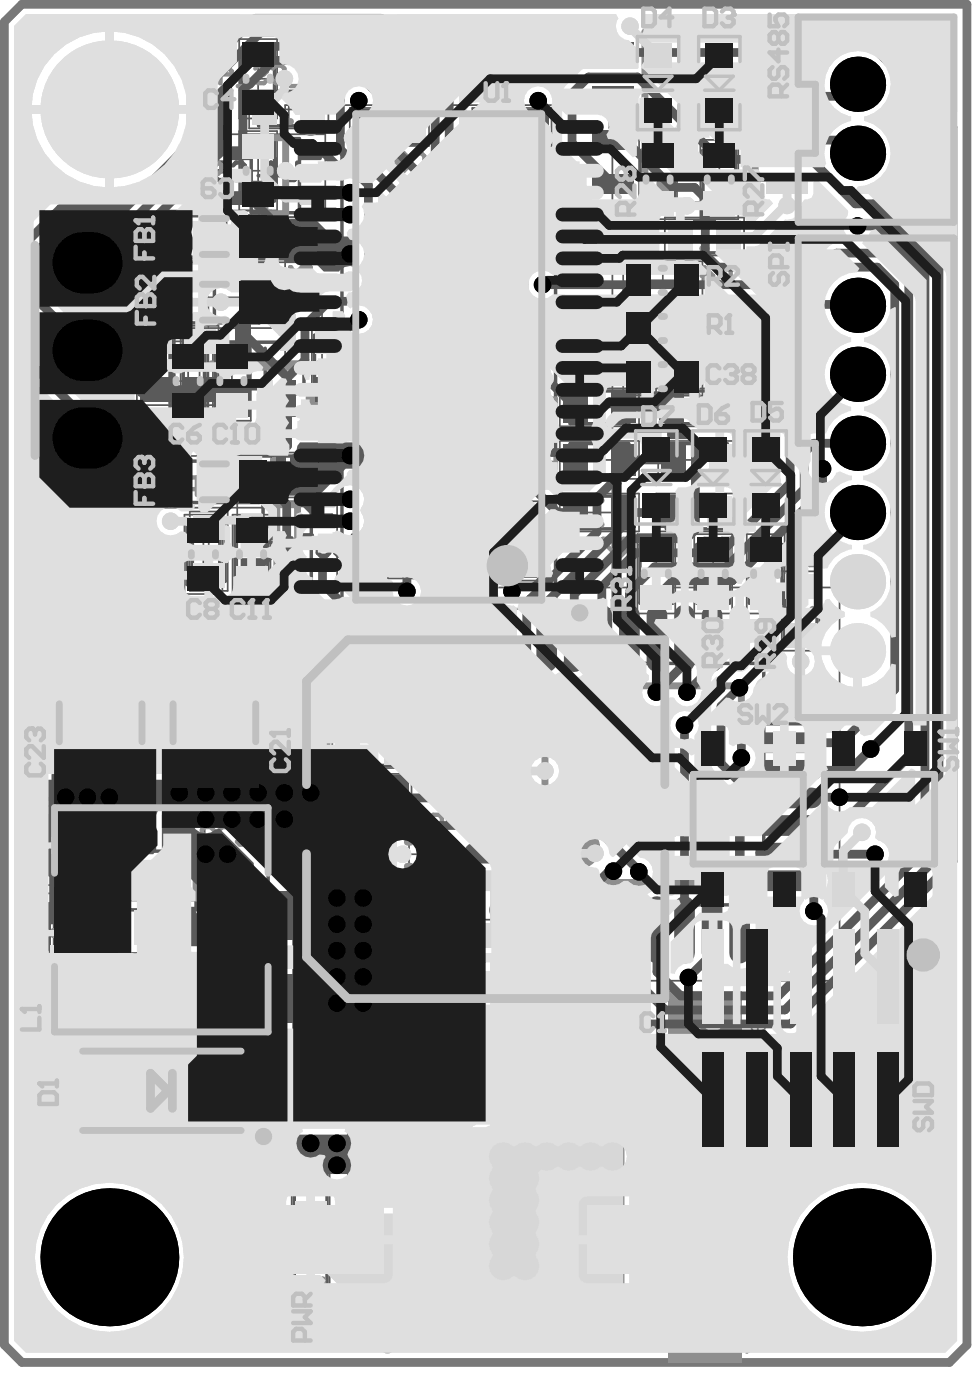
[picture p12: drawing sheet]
<svg xmlns="http://www.w3.org/2000/svg" width="94mm" height="135mm" viewBox="0 0 94 135" stroke-linecap="round" stroke-linejoin="round" font-family="sans-serif">
<g fill="none" stroke="#5a5a5a" stroke-width=".42">
<path d="M17.4 16.5h1.1M17.4 17.4v-1.2l.6-.5 .5 .5v1.2M19.1 17.7h1.1M20.8 16l.3-.3h.5l.3 .3v.2l-.3 .3h-.5l-.3 .3v.3l.3 .3h.5l.3-.3M22.5 16l.3-.3h.5l.3 .3v1.1l-.3 .3h-.5l-.3-.3M24.2 17.7h1.1M25.9 16.5h1.1l-.9-.8v1.7M27.5 15.7v1.4l.3 .3h.6l.3-.3v-1.4M25.6 53.6v-1.4l.3-.3h.5l.3 .3v1.4M28.1 51.9v1.7l-.8-.8h1.1M29 51.7h1.1M31.8 52.2l-.3-.3h-.6l-.3 .3v1.2l.3 .2h.6l.3-.2"/>
<path d="M32.3 52.2l.3-.3h.6l.3 .3v.3l-.3 .3h-.6l-.3 .3v.3l.3 .2h.6l.3-.2M34 51.7h1.1M36.8 52.2l-.2-.3h-.6l-.3 .3v1.2l.3 .2h.6l.2-.2"/>
</g>
<g fill="none" stroke="#5a5a5a" stroke-width=".33">
<path d="M23.3 13.6h3.2v5.8h-3.2zM23.3 4.7h3.2v5.8h-3.2zM24.2 13.4h4.7v7.1h-4.7zM24.9 9h5.9v3.1h-5.9zM33 11h20.6v46.9h-20.6zM34.6 10.7h5.9v3.1h-5.9zM46.5 10.7h5.8v3.1h-5.8zM61.9 14.5h3.1v5.7h-3.1zM67.8 14.5h3.2v5.7h-3.2zM13.4 32.4h3.2v5.7h-3.2zM16.4 20.8h8.6v4h-8.6zM16.4 27.2h8.6v4h-8.6z"/>
<path d="M16.6 33.9h3.1v5.8h-3.1zM17.7 32.4h3.1v5.7h-3.1zM20.8 33.9h3.1v5.8h-3.1zM21.8 33h7.5v4.5h-7.5zM22.8 21.3h6.7v3.7h-6.7zM30.3 32.4h3.2v5.8h-3.2zM55 37.7h5.6v3.2h-5.6zM61 34.8h5.8v3.1h-5.8zM61.1 25.5h5.6v3.1h-5.6zM61.1 30.1h5.6v3.2h-5.6zM64.3 37.7h5.6v3.2h-5.6zM65 21.2h5.8v3.2h-5.8z"/>
<path d="M16.4 44.5h8.6v4h-8.6zM18 50.6h3.2v5.8h-3.2zM18.6 50.3h3.1v5.8h-3.1zM22.7 50.6h3.1v5.8h-3.1zM23.2 44h6.7v3.7h-6.7zM25.4 48.8h4.6v7.1h-4.6zM37.7 49.1h3.1v5.8h-3.1zM48.6 49.3h3.2v5.8h-3.2zM55 42.8h5.6v3.2h-5.6zM55 47.9h5.6v3.1h-5.6zM61.7 52.6h3.2v5.6h-3.2zM64.3 47.9h5.6v3.1h-5.6z"/>
<path d="M64.5 42.8h5.6v3.2h-5.6zM67.2 52.6h3.2v5.6h-3.2zM72.3 52.6h3.1v5.6h-3.1zM75.6 56.1h3.2v5.8h-3.2zM4.8 78.8h3.1v5.6h-3.1zM5.2 64.1h9v11.3h-9zM5.3 78h20.6v21.6h-20.6zM16 64.1h9.3v11.3h-9.3zM33 66.5h5.8v3.1h-5.8zM33 70.7h5.8v3.2h-5.8zM33 74.9h5.8v3.2h-5.8zM50.4 64h23.3v23.3h-23.3z"/>
<path d="M4.8 87.2h3.1v5.7h-3.1zM8.9 82.1h10v5.7h-10zM19.9 84.6h3.2v5.8h-3.2zM28.1 80.9h5.8v3.1h-5.8zM36.5 80.9h5.9v3.1h-5.9zM46.1 89.7h3.2v5.8h-3.2zM50.1 96.9h5.7v3.2h-5.7zM8 101.5h15.3v7.6h-15.3zM28.4 111.9h3.1v5.8h-3.1zM40.7 107.7h12.3v22.3h-12.3zM28.4 120.8h3.1v5.8h-3.1z"/>
</g>
<path d="M21.2 101.5h2.1v7.6h-2.1z" fill-rule="evenodd" fill="#5a5a5a"/>
<g fill="none" stroke="#5a5a5a" stroke-width=".33">
<path d="M24.9 17h3.3M26.6 15.3v3.3M19 29.2h3.3M19 22.8h3.3M20.7 21.2v3.3M20.7 27.5v3.3M23.9 35.3h3.3M24.5 23.1h3.3M25.6 33.6v3.3M26.2 21.5v3.3M41.6 34.5h3.3M43.3 32.8v3.3"/>
<path d="M19 46.5h3.3M20.7 44.8v3.4M24.9 45.8h3.3M26 52.4h3.4M26.6 44.2v3.3M27.7 50.7v3.3M2.8 77.1h25.6v23.3h-25.6zM8 69.8h3.4M9.7 68.1v3.3M19 69.8h3.3M20.7 68.1v3.3M60.4 75.7h3.3"/>
<path d="M62 74v3.3M12.3 85h3.3M13.9 88.8h3.3M13.9 83.3v3.3M15.6 87.1v3.3M14 105.3h3.3M15.6 103.6v3.3M45.2 118.8h3.3M46.8 117.1v3.4"/>
<circle cx="50.6" cy="54.9" r="1.66"/>
<circle cx="53.4" cy="84.3" r="1.66"/>
</g>
<g fill="none" stroke="#5a5a5a" stroke-width=".17">
<path d="M21.7 13h9.7v7.9h-9.7zM23.1 12.7h3.6v7.6h-3.6zM23.1 3.8h3.6v7.6h-3.6zM23.3 16.5h3.2M23.3 7.6h3.2M24 8.7h7.7v3.7h-7.7zM24.9 6v3.2M24.9 14.9v3.2M26.3 10.6h3.1M27.5 10.1h31.6v48.7h-31.6zM27.9 9v3.1M33.7 10.4h7.7v3.7h-7.7z"/>
<path d="M36 12.3h3.1M37.6 10.7v3.1M45.5 10.4h7.7v3.7h-7.7zM47.8 12.3h3.1M49.4 10.7v3.1M61.6 13.5h3.7v7.7h-3.7zM61.9 17.3h3.1M63.5 15.7v3.2M67.5 13.5h3.7v7.7h-3.7zM67.8 17.3h3.2M69.4 15.7v3.2M13.2 31.4h3.7v7.7h-3.7z"/>
<path d="M13.4 35.3h3.2M15 33.7v3.2M15.2 26.7h11v5h-11zM16.3 32.9h3.7v7.7h-3.7zM16.6 36.8h3.1M17.4 31.4h3.7v7.7h-3.7zM17.7 35.3h3.1M18.1 35.2v3.2M19.2 33.7v3.2M20.1 28.7h11v13.1h-11zM20.5 32.9h3.7v7.7h-3.7zM20.8 36.8h3.1"/>
<path d="M21.8 25.3v-4.3h8.7v4.3h-15.3v-5h11v5M22.4 35.2v3.2M30.1 31.4h3.6v7.7h-3.6zM30.3 35.3h3.2M31.9 33.7v3.2M54 37.5h7.6v3.6h-7.6zM56.2 39.3h3.2M57.8 37.7v3.2M60.1 25.2h7.6v3.7h-7.6zM60.1 29.9h7.6v3.6h-7.6zM60.1 34.5h7.6v3.7h-7.6zM62.3 36.4h3.2"/>
<path d="M62.3 27.1h3.2M62.3 31.7h3.2M63.3 37.5h7.6v3.6h-7.6zM63.9 25.5v3.1M63.9 30.1v3.2M63.9 34.8v3.1M64.1 21h7.7v3.7h-7.7zM65.5 39.3h3.2M66.4 22.8h3.1M67.1 37.7v3.2M67.9 21.2v3.2M15.2 44h11v5h-11z"/>
<path d="M17.8 49.7h3.6v7.6h-3.6zM18 53.5h3.2M18.3 49.4h3.7v7.6h-3.7zM18.6 53.2h3.1M19.6 51.9v3.2M20.1 51.6v3.2M22.2 43.7h8.7v4.3h-8.7zM22.4 49.7h3.7v7.6h-3.7zM22.7 53.5h3.1M22.9 48.4h9.6v8h-9.6zM24.3 51.9v3.2M37.4 48.2h3.7v7.6h-3.7z"/>
<path d="M37.7 52h3.1M39.2 50.4v3.2M43.1 56.7h37.9v38h-37.9zM48.4 48.4h3.6v7.6h-3.6zM48.6 52.2h3.2M50.2 50.6v3.2M54 42.6h7.6v3.6h-7.6zM54 47.6h7.6v3.7h-7.6zM56.2 49.5h3.2M56.2 44.4h3.2M57.8 42.8v3.2M57.8 47.9v3.1"/>
<path d="M61.5 51.6h3.6v7.6h-3.6zM61.7 55.4h3.2M63.3 47.6h7.6v3.7h-7.6zM63.3 53.8v3.2M63.5 42.6h7.6v3.6h-7.6zM65.5 49.5h3.2M65.7 44.4h3.2M67 51.6h3.6v7.6h-3.6zM67.1 47.9v3.1M67.2 55.4h3.2M67.3 42.8v3.2M68.8 53.8v3.2"/>
<path d="M72 51.6h3.7v7.6h-3.7zM72.3 55.4h3.1M73.8 53.8v3.2M75.4 55.1h3.6v7.7h-3.6zM75.6 59h3.2M77.2 57.4v3.2M4.5 77.8h3.7v7.6h-3.7zM5.1 63.1h9.3v13.3h-9.3zM8.1 78h11.6v14h-11.6zM16 63.1h9.3v13.3h-9.3zM32 66.2h7.7v3.7h-7.7zM32 70.5h7.7v3.6h-7.7z"/>
<path d="M32 74.7h7.7v3.7h-7.7zM34.3 76.5h3.1M34.3 72.3h3.1M34.3 68.1h3.1M35.9 66.5v3.1M35.9 70.7v3.2M35.9 74.9v3.2M4.5 86.2h3.7v7.7h-3.7zM4.8 90.1h3.1M4.8 81.6h3.1M6.3 80v3.2M6.3 88.5v3.1"/>
<path d="M19.7 83.7h3.6v7.6h-3.6zM19.9 87.5h3.2M21.5 85.9v3.2M27.2 80.6h7.6v3.7h-7.6zM29.4 82.4h3.2M31 80.9v3.1M35.6 80.6h7.7v3.7h-7.7zM37.9 82.4h3.1M39.4 80.9v3.1M45.9 88.8h3.6v7.6h-3.6zM46.1 92.6h3.2M47.7 91v3.2"/>
<path d="M49.1 96.7h7.7v3.6h-7.7zM51.4 98.5h3.1M53 96.9v3.2M5.5 100.6h20.2v9.3h-20.2zM28.1 119.8h3.7v7.7h-3.7zM28.1 111h3.7v7.6h-3.7zM28.4 114.8h3.1M30 113.2v3.2M33.5 107.3h26.6v23h-26.6zM28.4 123.7h3.1M30 122.1v3.2"/>
</g>
<path d="M2.1 .4h91.2v129.4l-1.7 1.7h-89.5l-1.7-1.7v-127.7z" fill="none" stroke="#787878" stroke-width=".84"/>
<g fill="none" stroke="#8c8c8c" stroke-width=".66">
<path d="M25.6 13.3h2v7.3h-2zM27.7 9.4h.3M27.7 11.7h.3M37.4 13.4h.3M37.4 11.1h.3M49.2 13.4h.3M49.2 11.1h.3M62.2 3.1h10.6v16.6h-10.6zM13.9 35.1v.3M16.2 35.1v.3M18.1 35.1v.3M20.4 35.1v.3"/>
<path d="M21.8 35.1h7.6v.3h-7.6zM26 24.6h.3M26 21.7h.3M30.7 35.1v.3M33.1 35.1v.3M57.6 38.1h.4M66.9 38.1h.4M67.8 21.7h.3M67.8 24h.3M19 53v.4M21.3 53v.4M26.4 47.3h.3"/>
<path d="M26.4 44.4h.3M26.7 48.7h2v7.3h-2zM38.1 51.8v.4M40.4 51.8v.4M49.1 52v.4M51.4 52v.4M57.6 50.6h.4M57.6 48.3h.4M57.6 45.6h.4M57.6 43.2h.4M57.6 40.5h.4M66.9 50.6h.4"/>
<path d="M66.9 48.3h.4M66.9 40.5h.4M67.1 45.6h.4M67.1 43.2h.4M76.1 58.8v.3M78.4 58.8v.3M35.7 77.7h.3M35.7 75.4h.3M35.7 71.1h.3M35.7 66.9h.3M35.7 69.2h.3M35.7 73.5h.3"/>
<path d="M52.6 66.2h18.9v19h-18.9zM5.2 81.4v.4M5.2 89.9v.3M7.5 81.4v.4M7.5 89.9v.3M8.9 83.5h10v3.2h-10zM20.4 87.3v.4M22.7 87.3v.4M30.8 83.6h.4M30.8 81.3h.4M39.3 83.6h.3M39.3 81.3h.3"/>
<path d="M46.5 92.4v.4M48.8 92.4v.4M52.8 97.3h.3M52.8 99.7h.3M28.8 114.6v.3M31.1 114.6v.3M41.9 107.7h9.9v22.3h-9.9zM28.8 123.5v.3M31.1 123.5v.3"/>
</g>
<path d="M31.7 98.5h5.2M31.7 86.2h5.2" fill="none" stroke="#8c8c8c" stroke-width=".84"/>
<path d="M43.7 106.1h.6M44 104.4v1.7M44.9 104.4v1.4l.3 .3h.5l.3-.3v-1.4" fill="none" stroke="#8c8c8c" stroke-width=".42"/>
<circle cx="44" cy="104.4" r=".21" fill="#8c8c8c"/>
<path d="M49.9 14.8h1.2v.8l-.6-.2h-.3l-.3 .2v.6l.3 .3h.6l.3-.3M51.6 15.1l.3-.3h.6l.2 .3v1.1l-.2 .3h-.6l-.3-.3M50.8 43.5h1.1v.9l-.6-.3h-.2l-.3 .3v.6l.3 .2h.5l.3-.2M53 44.7l-.5 .5M53.6 44.7h-.9l-.2-.3v-.6l.2-.3h.9v1.7M3.2 78.2v.9l-.2 .2h-.6l-.3-.2v-.9h1.7M3.2 78.8l.6 .5M3.8 79.9v.6M2.1 80.2h1.7M42.1 104.4h.5l.3 .3v1.1l-.3 .3h-.5l-.3-.3v-1.1zM44 104.4l.3 .3" fill="none" stroke="#8c8c8c" stroke-width=".42"/>
<circle cx="2.1" cy="80.2" r=".21" fill="#8c8c8c"/>
<path d="M2.4 79.9l-.3 .3M30.5 78.6v1.7M31.4 78.9l.2-.3h.6l.3 .3v1.1l-.3 .3h-.6l-.2-.3M3.8 82.2h-1.7l.9-.9v1.1M15.3 92.6h1.2v.8l-.6-.2h-.3l-.3 .2v.6l.3 .3h.6l.3-.3M17 92.6v1.4l.3 .3h.6l.2-.3v-1.4M30.2 80.3h.6" fill="none" stroke="#8c8c8c" stroke-width=".42"/>
<circle cx="30.5" cy="78.6" r=".21" fill="#8c8c8c"/>
<path d="M51.9 38.8l-.3-.3h-.5l-.3 .3v.2M53 39.6l-.5 .6M53.6 39.6h-.9l-.2-.3v-.5l.2-.3h.9v1.7M28.3 79.5h1.1l-.8-.9v1.7M30.5 78.6l.3 .3" fill="none" stroke="#8c8c8c" stroke-width=".42"/>
<circle cx="50.8" cy="39" r=".21" fill="#8c8c8c"/>
<path d="M50.8 39l.3 .3M51.1 39.3h.2M51.1 39.3l-.3 .3v.3l.3 .3h.5l.3-.3M2.1 88.6h1.7M3.2 86.7v.8l-.2 .3h-.6l-.3-.3v-.8h1.7M3.2 87.2l.6 .6M3.8 88.4v.5" fill="none" stroke="#8c8c8c" stroke-width=".42"/>
<circle cx="2.1" cy="88.6" r=".21" fill="#8c8c8c"/>
<path d="M2.4 88.4l-.3 .2M2.4 89.8l-.3 .3v.5l.3 .3h.3" fill="none" stroke="#8c8c8c" stroke-width=".42"/>
<circle cx="2.7" cy="90.9" r=".21" fill="#8c8c8c"/>
<path d="M15.9 53.1l-.3-.3v-.5l.3-.3h1.1l.3 .3v.5l-.3 .3M15.9 53.7l-.3 .3v.5l.3 .3h.3l1.1-1.1v1.1M15.9 55.4h1.1l.3 .3v.5l-.3 .3h-1.1l-.3-.3v-.5zM15.9 59.9l-.3-.3v-.6l.3-.2h1.1l.3 .2v.6l-.3 .3M17.6 57.1v1.1M15.9 65l-.3-.3v-.6l.3-.3h1.1l.3 .3v.6l-.3 .3M17 60.5l.3 .2v.6l-.3 .3h-.3l-.2-.3v-.6l-.3-.2h-.3l-.3 .2v.6l.3 .3M17.6 62.1v1.2M3 90.6l-.3 .3M3 90.3v.3M3.5 89.8l.3 .3v.5l-.3 .3h-.3l-.2-.3" fill="none" stroke="#8c8c8c" stroke-width=".42"/>
<g fill="#8c8c8c">
<path d="M72.4 97.7h1.4v.2h-.9l-.3 .4 .1 .1h-.3l.1-.4 .2-.1h-.3z"/>
<path d="M72.4 100.1h1.4v.2h-.8a.43 .43 0 0 0-.3 .6v.1h1.1v.2h-.8a.48 .48 0 0 1-.6-.6l.3-.2v-.1h-.3z"/>
<path d="M72.1 101.7h.3v-.2h.3v.2h.8a.35 .35 0 0 1 .3 .5h-.2l.1-.1-.2-.2h-.8v.3h-.3v-.3h-.3z"/>
<path d="M72.4 103.1l1.4 .6 .4-.2 .1-.3h.1v.2l-.1 .3-1.9 .7v-.2l1.2-.4-1.2-.5z"/>
<path d="M71.9 106.7l2.2-.9v.1l-2.2 1z"/>
<path d="M71.9 107.7l2.2-.8v.1l-2.2 1z"/>
<path d="M72.4 108.9h1.4v.3h-.7a.45 .45 0 0 0-.5 .3l.1 .1h-.3v-.1a.3 .3 0 0 1 .3-.3h-.3z"/>
<path d="M72.4 111.1l1.4 .5v.2l-1.4 .6v-.3l1.2-.4-1.2-.3z"/>
<path d="M73.6 112.5h.2v.3h-.2l-.1-.1z"/>
<path d="M71.9 117.1l2.2-.9v.2l-2.2 .9z"/>
<path d="M71.9 118.1l2.2-.8v.2l-2.2 .9z"/>
<path d="M72.4 119.3h1.4v.3h-.8a.32 .32 0 0 0-.4 .3 .32 .32 0 0 0 .4 .3h.8v.2h-.8a.33 .33 0 0 0-.4 .2 .33 .33 0 0 0 .1 .4h1.1v.3h-1.1l-.1-.2a.34 .34 0 0 1 0-.6l.1-.1-.1-.2a.36 .36 0 0 1-.1-.6h.2h-.3z"/>
<path d="M72.4 122.9l1.4 .5a.45 .45 0 0 0 .5-.4v-.1h.1a.45 .45 0 0 1-.3 .6l-1.7 .6v-.1l1.2-.5-1.2-.4z"/>
<path d="M72 125.1h.2v.1a.44 .44 0 0 0-.1 .6l.1 .1a.45 .45 0 0 0 .6-.2l.6-.6h.4v1.1h-.2v-.9h-.2l-.4 .4v.2l-.2 .1a.63 .63 0 0 1-.6 .2v-.1a.34 .34 0 0 1-.3-.5z"/>
<path d="M72.2 128.2h.2l-.2 .4h1.6v.3h-2z"/>
<path d="M71.9 129.5h.2v.9h.1v-.1l.5-.2 .2-.1 .5-.1v-.1h.4v-.1v.3l-1 .2v.1l-.6 .3h-.3z"/>
<path d="M71.8 96.1v.2h.9l-.1 .2a.45 .45 0 0 0 .1 .7 .76 .76 0 0 0 .8 .1 .76 .76 0 0 0 .3-.7l-.2-.3h.2v-.2zM72.8 96.3h.1a.51 .51 0 0 1 .7 .3 .34 .34 0 0 1-.3 .5l-.1 .1h-.3v-.1a.3 .3 0 0 1-.3-.2 .3 .3 0 0 1 .1-.3z"/>
<path d="M72.7 98.6v.1a.53 .53 0 0 0-.3 .5 .53 .53 0 0 0 .4 .5l.1 .1h.3v-1h.1l.2 .1a.33 .33 0 0 1 .1 .5l-.1 .3h.2v-.1a.48 .48 0 0 0 .1-.7 .45 .45 0 0 0-.5-.3zM72.7 98.8h.3v.7h-.1a.35 .35 0 0 1-.3-.5z"/>
<path d="M71.8 104.7a.15 .15 0 0 0 .3 0 .15 .15 0 0 0-.3 0zM72.4 104.6v.3h1.4v-.3z"/>
<path d="M72.6 109.9v.1a.48 .48 0 0 0-.1 .7l.2 .2h.5v-.9a.43 .43 0 0 1 .5 .4l-.2 .5h.2a.63 .63 0 0 0 .1-.7 .3 .3 0 0 0-.4-.4h-.1h-.4zM72.7 110.1l.3-.1v.8l-.3-.1a.4 .4 0 0 1 0-.6z"/>
<path d="M71.9 114.5v.2l1.9 .7v-.2l-.5-.2v-.8l.5-.2v-.3zM72.2 114.6l.9-.4v.7z"/>
<path d="M72.5 121.7l-.1 .5a.42 .42 0 0 0 .4 .4l.1 .1h.9v-.3h-.2h.1a.45 .45 0 0 0-.1-.8h-.1a.43 .43 0 0 0-.5 .4l-.1 .4a.32 .32 0 0 1-.3-.4l.1-.3zM73.3 121.8h.1a.3 .3 0 0 1 .3 .3 .3 .3 0 0 1-.3 .3h-.3l.1-.5z"/>
<path d="M72.1 126.7v.1a.44 .44 0 0 0-.2 .5 1.12 1.12 0 0 0 1.1 .5l.3-.1a.65 .65 0 0 0 .5-.9l-.2-.1a1.77 1.77 0 0 0-1.5 0zM72.2 126.8h.1a1.62 1.62 0 0 1 1.3 .1 .34 .34 0 0 1-.3 .5v.1h-.6a.66 .66 0 0 1-.6-.3v-.2z"/>
</g>
<path d="M29.4 69.8h.6M29.7 68.1v1.7M30.5 68.3l.3-.2h.6l.2 .2v1.2l-.2 .3h-.6l-.3-.3M25.7 111.5l-.2-.3h-.6l-.3 .3v.3l1.1 1.1h-1.1M26.3 111.5l.3-.3h.5l.3 .3v1.1l-.3 .3h-.5l-.3-.3" fill="none" stroke="#8c8c8c" stroke-width=".42"/>
<circle cx="29.7" cy="68.1" r=".21" fill="#8c8c8c"/>
<g fill="none" stroke="#8c8c8c" stroke-width=".42">
<path d="M12.8 41h.8l.3-.3v-.3l-.3-.2h-.5l-.3 .2v1.2l.3 .3h.5l.3-.3M15.1 41.3l-.6 .6M15.6 41.3h-.8l-.3-.3v-.6l.3-.2h.8v1.7M19.3 41.9h.5M19.6 40.2v1.7M21 41.3l-.6 .6M21.5 41.3h-.8l-.3-.3v-.6l.3-.2h.8v1.7M35 53.7h-1.1v.3l1.1 1.1v.3M35.6 54l.3-.3h.5l.3 .3v1.1l-.3 .3h-.5l-.3-.3M27.7 68.9l-.3-.3v-.3l.3-.2h.6l.3 .2v.3l-.3 .3M27.7 68.9l-.3 .3v.3l.3 .3h.6l.3-.3v-.3l-.3-.3M27.7 68.9h.6"/>
<path d="M29.7 68.1l.3 .2"/>
</g>
<circle cx="19.6" cy="40.2" r=".21" fill="#8c8c8c"/>
<path d="M17.6 40.2h.5l.3 .2v1.2l-.3 .3h-.5l-.3-.3v-1.2zM19.6 40.2l.2 .2M31.9 41.9h.6M32.2 40.2v1.7M33.1 40.4l.2-.2h.6l.3 .2v1.2l-.3 .3h-.6l-.2-.3" fill="none" stroke="#8c8c8c" stroke-width=".42"/>
<circle cx="32.2" cy="40.2" r=".21" fill="#8c8c8c"/>
<g fill="none" stroke="#8c8c8c" stroke-width=".42">
<path d="M21.2 7.2h1.2M21.2 8v-1.1l.6-.6 .6 .6v1.1M22.9 8.3h1.2M24.6 6.6l.3-.3h.6l.2 .3v.3l-.2 .3h-.6l-.3 .3v.2l.3 .3h.6l.2-.3M26.3 6.6l.3-.3h.5l.3 .3v1.1l-.3 .3h-.5l-.3-.3M28 8.3h1.1M29.7 6.6l.3-.3h.5l.3 .3v1.1l-.3 .3h-.5l-.3-.3zM32.5 6.6l-.3-.3h-.6l-.2 .3v.3l1.1 1.1h-1.1M33.1 6.6l.2-.3h.6l.3 .3v1.1l-.3 .3h-.6l-.2-.3M25.7 41.3l-.2-.3h-.6l-.3 .3v.3l1.1 1.1h-1.1M26.3 41v1.4l.3 .3h.5l.3-.3v-1.4M31.1 40.4l-.3-.2h-.6l-.2 .2v.3l1.1 1.2h-1.1"/>
<path d="M32.2 40.2l.3 .2M59.3 99.5h.5M59.6 97.8v1.7M61 99l-.6 .5M61.5 99h-.8l-.3-.3v-.6l.3-.3h.8v1.7"/>
</g>
<circle cx="59.6" cy="97.8" r=".21" fill="#8c8c8c"/>
<path d="M57.9 99.5h.5M58.1 97.8v1.7M59.6 97.8l.2 .3" fill="none" stroke="#8c8c8c" stroke-width=".42"/>
<circle cx="58.1" cy="97.8" r=".21" fill="#8c8c8c"/>
<path d="M52.2 96h.5M52.5 94.3v1.7M53.3 94.6l.3-.3h.6l.2 .3v1.1l-.2 .3h-.6l-.3-.3M58.1 97.8l.3 .3" fill="none" stroke="#8c8c8c" stroke-width=".42"/>
<circle cx="52.5" cy="94.3" r=".21" fill="#8c8c8c"/>
<path d="M47.7 61.6l-.3-.3h-.6l-.2 .3v.3M48.2 61.3v1.4l.3 .3h.6l.3-.3v-1.4M50.2 94.3h1.1v.8l-.5-.3h-.3l-.3 .3v.6l.3 .3h.6l.2-.3M52.5 94.3l.2 .3" fill="none" stroke="#8c8c8c" stroke-width=".42"/>
<circle cx="46.6" cy="61.9" r=".21" fill="#8c8c8c"/>
<path d="M45.9 54.2l-.3-.3h-.5l-.3 .3v.2M46.5 54.2l.3-.3h.5l.3 .3v1.1l-.3 .3h-.5l-.3-.3M46.6 61.9l.2 .2M46.8 62.1h.3M46.8 62.1l-.2 .3v.3l.2 .3h.6l.3-.3" fill="none" stroke="#8c8c8c" stroke-width=".42"/>
<circle cx="44.8" cy="54.4" r=".21" fill="#8c8c8c"/>
<path d="M58.9 21.8h.6M59.2 20.1v1.7M60.1 20.1v1.4l.2 .3h.6l.3-.3v-1.4M44.2 53.9h-1.1v.3l1.1 1.1v.3M44.8 54.4l.3 .3M45.1 54.7h.2M45.1 54.7l-.3 .3v.3l.3 .3h.5l.3-.3" fill="none" stroke="#8c8c8c" stroke-width=".42"/>
<circle cx="59.2" cy="20.1" r=".21" fill="#8c8c8c"/>
<path d="M57.5 21.8h.6M57.8 20.1v1.7M59.2 20.1l.3 .2" fill="none" stroke="#8c8c8c" stroke-width=".42"/>
<circle cx="57.8" cy="20.1" r=".21" fill="#8c8c8c"/>
<path d="M39.2 15.1l-.2-.3h-.6l-.3 .3v.3M39.8 15.1l.3-.3h.6l.2 .3v1.1l-.2 .3h-.6l-.3-.3M57.8 20.1l.3 .2" fill="none" stroke="#8c8c8c" stroke-width=".42"/>
<circle cx="38.1" cy="15.4" r=".21" fill="#8c8c8c"/>
<path d="M38.1 15.4l.3 .2M38.4 15.6h.3M38.4 15.6l-.3 .3v.3l.3 .3h.6l.2-.3M71.9 43.5l.5 .3 .6 .6M72.2 44.4h.8v.6l-.3 .2h-.5l-.3-.2v-.3zM74.1 44.7l-.5 .5M74.7 44.7h-.9l-.2-.3v-.6l.2-.3h.9v1.7M25.7 120.8l-.2-.3h-.6l-.3 .3v.3M26.3 120.8l.3-.3h.5l.3 .3v1.1l-.3 .3h-.5l-.3-.3" fill="none" stroke="#8c8c8c" stroke-width=".42"/>
<circle cx="24.6" cy="121.1" r=".21" fill="#8c8c8c"/>
<path d="M29.4 73.1h.6M29.7 71.4v1.7M30.5 71.7l.3-.3h.6l.2 .3v1.2l-.2 .2h-.6l-.3-.2M22.9 121.3h.9l.3-.2v-.3l-.3-.3h-.6l-.3 .3v1.1l.3 .3h.6l.3-.3M24.6 121.1l.3 .2M24.9 121.3h.3M24.9 121.3l-.3 .3v.3l.3 .3h.6l.2-.3" fill="none" stroke="#8c8c8c" stroke-width=".42"/>
<circle cx="29.7" cy="71.4" r=".21" fill="#8c8c8c"/>
<g fill="none" stroke="#8c8c8c" stroke-width=".42">
<path d="M27.7 27.5h.6M28 25.8v1.7M29.4 26.9l-.6 .6M30 26.9h-.9l-.3-.3v-.5l.3-.3h.9v1.7M22.1 58.2l.3-.3h.5l.3 .3v1.1l-.3 .3h-.5l-.3-.3M23.8 59.9h1.1M25.5 58.2l.2-.3h.6l.3 .3v.3l-.3 .3h-.6l-.2 .2v.3l.2 .3h.6l.3-.3M27.1 58.2l.3-.3h.6l.3 .3v1.1l-.3 .3h-.6l-.3-.3M28.8 59.9h1.2M30.5 58.8h1.1l-.8-.9v1.7M32.2 57.9v1.4l.3 .3h.6l.2-.3v-1.4M28.6 71.4h-1.2v.3l1.2 1.2v.2"/>
<path d="M29.7 71.4l.3 .3M20.6 80.1l-.3-.3h-.6l-.2 .3v.3l1.1 1.1h-1.1M22.3 80.1l-.3-.3h-.6l-.2 .3v.3l1.1 1.1h-1.1M22.8 80.1l.3-.3h.6l.3 .3v1.1l-.3 .3h-.6l-.3-.3"/>
</g>
<circle cx="28" cy="25.8" r=".21" fill="#8c8c8c"/>
<path d="M17.3 26.6h1.1M17.3 27.5v-1.2l.6-.5 .5 .5v1.2M19 27.8h1.1M20.7 26.1l.3-.3h.5l.3 .3v.2l-.3 .3h-.5l-.3 .3v.3l.3 .3h.5l.3-.3M22.4 26.1l.2-.3h.6l.3 .3v1.1l-.3 .3h-.6l-.2-.3M24.1 27.8h1.1M26.9 26.1l-.3-.3h-.6l-.3 .3v.2l1.2 1.2h-1.2M28 25.8l.3 .3M41.2 101.9h.6M41.5 100.2v1.7M42.3 100.2l1.2 1.7M43.5 100.2l-1.2 1.7" fill="none" stroke="#8c8c8c" stroke-width=".42"/>
<circle cx="41.5" cy="100.2" r=".21" fill="#8c8c8c"/>
<path d="M40.9 74.8v.5M40.9 75h1.7M41.2 75.9l-.3 .3v.5l.3 .3h1.1l.3-.3v-.5l-.3-.3M41.5 100.2l.3 .3" fill="none" stroke="#8c8c8c" stroke-width=".42"/>
<circle cx="42.6" cy="75" r=".21" fill="#8c8c8c"/>
<path d="M40.7 78.6v1.7M41.5 78.9l.3-.3h.5l.3 .3v1.1l-.3 .3h-.5l-.3-.3M41.8 72.8v.8l.3 .3h.2l.3-.3v-.5l-.3-.3h-1.1l-.3 .3v.5l.3 .3M42.6 75l-.3 .3M40.4 80.3h.5" fill="none" stroke="#8c8c8c" stroke-width=".42"/>
<circle cx="40.7" cy="78.6" r=".21" fill="#8c8c8c"/>
<path d="M39.5 78.9l-.3-.3h-.5l-.3 .3v.3M40.7 78.6l.2 .3" fill="none" stroke="#8c8c8c" stroke-width=".42"/>
<circle cx="38.4" cy="79.2" r=".21" fill="#8c8c8c"/>
<path d="M71.9 39.3h1.1l-.8-.8v1.7M74.1 39.6l-.5 .6M74.7 39.6h-.9l-.2-.3v-.5l.2-.3h.9v1.7M59.3 52h-1.1v.3l1.1 1.1v.3M60.4 53.1l-.6 .6M61 53.1h-.9l-.3-.3v-.5l.3-.3h.9v1.7M76.7 54.5h.5M76.9 52.8v1.7M77.8 53.1l.3-.3h.5l.3 .3v1.2l-.3 .2h-.5l-.3-.2M38.4 79.2l.3 .3M38.7 79.5h.3M38.7 79.5l-.3 .3v.2l.3 .3h.5l.3-.3" fill="none" stroke="#8c8c8c" stroke-width=".42"/>
<circle cx="76.9" cy="52.8" r=".21" fill="#8c8c8c"/>
<g fill="none" stroke="#8c8c8c" stroke-width=".42">
<path d="M19.6 8.9h1.5l.2 .3v.5l-.2 .3h-1.5M19.9 15.1l-.3-.3v-.6l.3-.3h1.2l.2 .3v.6l-.2 .3M20.5 19v1.1M21.1 15.6l.2 .3v.6l-.2 .3h-.3l-.3-.3v-.6l-.3-.3h-.3l-.3 .3v.6l.3 .3M21.3 11.4h-1.7l.9-.8v1.1M21.3 19h-1.1l-.6 .6 .6 .5h1.1M21.6 12.3v1.1M21.6 17.3v1.2M66 26.1l.3-.3h.5l.3 .3v1.1l-.3 .3h-.5l-.3-.3zM67.7 26.6h1.1l-.9-.8v1.7M69.3 26.1l.3-.3h.6l.3 .3v1.1l-.3 .3h-.6l-.3-.3M16.7 47.8h.6"/>
<path d="M17 46.1v1.7M18.4 47.2l-.5 .6M19 47.2h-.9l-.2-.3v-.5l.2-.3h.9v1.7M67.9 52.8l-.2 .3v.3l.2 .3h.6l.3-.3v-.3l-.3-.3M67.9 52.8l-.2-.2v-.3l.2-.3h.6l.3 .3v.3l-.3 .2M67.9 52.8h.6M69.9 53.1l-.6 .6M70.5 53.1h-.9l-.3-.3v-.5l.3-.3h.9v1.7M74.7 52.8l.6 .3 .5 .6M75 53.7h.8v.6l-.3 .2h-.5l-.3-.2v-.3zM76.9 52.8l.3 .3"/>
</g>
<circle cx="17" cy="46.1" r=".21" fill="#8c8c8c"/>
<path d="M6.3 46.4l.3-.3h.6l.3 .3v1.1l-.3 .3h-.6l-.3-.3M8 48.1h1.1M9.7 46.4l.3-.3h.6l.2 .3v.2l-.2 .3h-.6l-.3 .3v.3l.3 .3h.6l.2-.3M11.4 46.4l.3-.3h.5l.3 .3v1.1l-.3 .3h-.5l-.3-.3M13.1 48.1h1.1M15.9 46.4l-.3-.3h-.5l-.3 .3v.2l1.1 1.2h-1.1M17 46.1l.3 .3" fill="none" stroke="#8c8c8c" stroke-width=".42"/>
<path d="M64.5 95.7h7v35.8h-7z" fill-rule="evenodd" fill="#8c8c8c"/>
<g fill="#fff">
<path d="M67.3 100.2h2.5v.4h-1.4a.68 .68 0 0 0-.7 .4l-.1 .1 .1 .4h-.4v-.6l.2-.2 .4-.1h-.6z"/>
<path d="M67.3 101.8h1.6l.1 .1a.78 .78 0 0 1 .7 .4l.1 .1v.3a.79 .79 0 0 1-.4 .7v.1h.4v.3h-2.5v-.3h1.6l.1-.1a.55 .55 0 0 0 .5-.4 .55 .55 0 0 0-.3-.6v-.1l-.2-.1h-1.7z"/>
<path d="M67.6 104.6l.3-.1 .5 .1 .2 .5h.1v.3h.1a.36 .36 0 0 0 .4 .3 .36 .36 0 0 0 .3-.5v-.3l-.2-.4h.4v.1a1.35 1.35 0 0 1-.2 1.4l-.2 .1a.71 .71 0 0 1-.9-.6v-.2h-.1a.35 .35 0 0 0-.5-.4 .82 .82 0 0 0-.1 1l.1 .1h-.5a1.39 1.39 0 0 1 .2-1.3z"/>
<path d="M66.2 106.7h3.6v.4h-1.4a.68 .68 0 0 0-.7 .3 .68 .68 0 0 0 0 .7l.2 .1v.1h.3v.1h1.6v.3h-1.5a.83 .83 0 0 1-.9-.3 .83 .83 0 0 1-.1-.8l.4-.5h-1.5z"/>
<path d="M66.2 109.5h3.6v.4h-3.6z"/>
<path d="M67.7 113.1h.1a.55 .55 0 0 1 .6 .2l.1 .1 .1 .3h.1a.58 .58 0 0 0 .4 .6 .35 .35 0 0 0 .4-.5v-.2l-.2-.5h.4v.1a1.28 1.28 0 0 1-.2 1.4l-.1 .1a.68 .68 0 0 1-1-.6v-.2a.58 .58 0 0 0-.5-.4l-.1 .1a.72 .72 0 0 0-.1 .8l.1 .2h-.5v-.4a.87 .87 0 0 1 .1-.7z"/>
<path d="M67.6 115.3h.1a.69 .69 0 0 1 .9 .5l.3 .5 .1 .1a.3 .3 0 0 0 .4-.1 .3 .3 0 0 0 .1-.3v-.4l-.2-.3v-.1h.4v.2a.97 .97 0 0 1-.4 1.4 .71 .71 0 0 1-.9-.6v-.3h-.1a.32 .32 0 0 0-.4-.3l-.1 .1a.56 .56 0 0 0-.1 .7l.1 .3h-.5a1.35 1.35 0 0 1 .3-1.4z"/>
<path d="M67.3 120.8h2.5v.5h-1.4a.6 .6 0 0 0-.7 .4l-.1 .1 .1 .3h-.4a.71 .71 0 0 1 .6-.8h-.6z"/>
<path d="M67.3 123.4l2.5 .9v.3l-2.5 1.1v-.5l2.2-.7h-.4v-.1l-1.8-.6z"/>
<path d="M67.3 128.6h2.5v.4h-1.4a.6 .6 0 0 0-.7 .5h-.1l.1 .4h-.4a.71 .71 0 0 1 .6-.9h-.6z"/>
<path d="M66.3 97.4v1.3l.1 .1a.58 .58 0 0 0 .6 .6h.2a.66 .66 0 0 0 .6-.4h.1v-.2a.66 .66 0 0 0 .4 .6 .63 .63 0 0 0 .7 .1l.3-.1a.67 .67 0 0 0 .4-.8l.1-.2v-1zM66.7 97.8h1.1v.5a.56 .56 0 0 1-.4 .6 .56 .56 0 0 1-.6-.2zM68.2 97.8h1.2v.6a.6 .6 0 0 1-.5 .7 .6 .6 0 0 1-.7-.5z"/>
<path d="M67.7 110.8l-.1 .1a.92 .92 0 0 0 0 1.5v.1h.2a.63 .63 0 0 0 .6 .1h.2v-1.7h.3l.3 .2a.57 .57 0 0 1 .3 .8v.2l-.3 .4h.4v-.1a1.18 1.18 0 0 0 .1-1.3 1.18 1.18 0 0 0-1.1-.6h-.3zM67.9 111.1l.4-.2v1.4l-.4-.2a.6 .6 0 0 1 0-1z"/>
<path d="M66.3 117.5v1.1a1.85 1.85 0 0 0 1.1 1.6 2.3 2.3 0 0 0 1.9-.5l.1-.1a1.38 1.38 0 0 0 .3-1.1l.1-.1v-.9zM66.7 117.9h2.7v.6a1.25 1.25 0 0 1-1.7 1.2 1.1 1.1 0 0 1-.9-.7v-.3a.95 .95 0 0 1-.1-.8z"/>
<path d="M66.2 122.5v.2a.25 .25 0 0 0 .3 .2 .25 .25 0 0 0 .1-.4l-.2-.1v.1zM67.3 122.5v.4h2.5v-.4z"/>
<path d="M67.8 126.1l-.3 .3a.82 .82 0 0 0-.1 1.1v.1a.66 .66 0 0 0 .6 .3v.1h.6v-1.7a.6 .6 0 0 1 .7 .3 .63 .63 0 0 1 .2 .7v.1l-.3 .5h.4l.2-.7a.94 .94 0 0 0-.3-1 1.95 1.95 0 0 0-1.3-.3zM67.8 126.5l.5-.2v1.3a.64 .64 0 0 1-.7-.3 .64 .64 0 0 1 .1-.7z"/>
</g>
<g fill="none" stroke="#8c8c8c" stroke-width=".83">
<circle cx="30" cy="12.3" r=".42"/>
<circle cx="64.1" cy="17.7" r=".42"/>
<circle cx="30.3" cy="38.4" r=".42"/>
<circle cx="24.3" cy="57" r=".42"/>
<circle cx="19.4" cy="88.8" r=".42"/>
<circle cx="48" cy="87.8" r=".42"/>
<circle cx="37.4" cy="129.8" r=".42"/>
</g>
<circle cx="55.9" cy="81.8" r="1" fill="none" stroke="#8c8c8c" stroke-width="2"/>
<path d="M15.6 87.5h3.3v.4l.1 .4 .4 .2h4.8v2.2l.1 .2-.2 .4h-8.5z" fill="#5a5a5a"/>
<path d="M18.6 21.3h2.2l.4 .3 1.4 .1v1.4a.95 .95 0 0 0 .9 1 .95 .95 0 0 0 1-1v-1.8h.4v4.2h-6.3z" fill="#dfdfdf"/>
<g fill="#5a5a5a">
<path d="M15.6 78.6h2.6l.3 .4a1.36 1.36 0 0 0 .8 1.3 1.36 1.36 0 0 0 1.5-.3h.4l3.3 3.3v2.3l-.3 .4v1.9h-4.8v-2.1l-3.8-3.8z"/>
<path d="M12.8 75.3h18.8v2.9l-2.1 2.1h-7.2l-.8-.7a1.17 1.17 0 0 0-1.4 .2 .81 .81 0 0 1-1.1-.8l-.1-.3-.3-.4-.3-.2h-2.7l-.4 .1-.1 .4v3.4l-.3 .4h-2.2l-.3-.4v-3.3l.3-.1 .2-.4z"/>
</g>
<path d="M19 44h6.3v1.9l-.4 .2a.97 .97 0 0 0-.9-1.2 .97 .97 0 0 0-1 .9 1.74 1.74 0 0 0 .6 2l-.2 .4h-4.4z" fill="#dfdfdf"/>
<g fill="#5a5a5a">
<path d="M28.9 42.7h6.5v2.5h-2.1l-2.5 2.6h-.6v-2a.94 .94 0 0 0-.7-.9 .94 .94 0 0 0-1.1 .5l-.4-.1v-1.2a1.69 1.69 0 0 0 .7-1.1z"/>
<path d="M28 21.1h2.4l1.7 1.7h2.5v2.7l-.4 .3a1.26 1.26 0 0 0-1.5 .4h-1.5l-.8-.8h-2.4l-.6-.2v-.9l.5-.3a1.9 1.9 0 0 0 1.6-.2 .98 .98 0 0 0 .1-1.2 .98 .98 0 0 0-1.1-.4l-.6-.7z"/>
</g>
<g fill="#dfdfdf">
<path d="M46.6 16.9h7.8v9.6h-1.1a1.32 1.32 0 0 0-1.4-.3l-.4-.2v-3.3l-.1-.3-.2-.3-4.8-4.8z"/>
<path d="M72 23.8h.7l.4-.1 .3-.2 2.3-2.3a1.32 1.32 0 0 0 1.6-1.5l.3-.5h.3l.4-.1 .1-.4v-1.2l.4-.1 3 2.9a.93 .93 0 0 1-.4 1 1.33 1.33 0 0 0 .4 1.5l.1 .7-1.6 .1-1.4 1.2h-6.7l-.3-.4z"/>
<path d="M44.3 20.3l.4-.2 1.4 1.4v21v.4l.2 .3 1.5 1.4h.4h5.6v1.3l.1 .4 .5 .1v1l-.5 .3-.5 .1-1.1-1.1-.3-.2-.3-.1h-6.8l-.6-.6z"/>
<path d="M38.4 16.9h.8l3.2 3.2v26.1l.1 .3 1.4 1.5 .3 .2 .3 .1h6.8l1.8 1.8 .3 .2 .4 .1v.6l.1 .3 .5 .2v1.7l-.5 .5h-1.6v-.3l-.2-.4-.4-.2h-3l-.4 .2-.1 .4v.3h-5.1v-5.1v-.3l-.2-.3-2.4-2.4v-25.6l-.1-.4-.2-.3-2-2z"/>
<path d="M48 22.1l.3-.2 1.3 1.2v11.2v.4l.3 .3 3.9 3.9v1.9l.1 .4 .5 .2v.9l-.5 .2-.1 .2h-5.2l-.6-.6z"/>
<path d="M51.5 29l.4-.2a1.32 1.32 0 0 0 1.4-.4h1.1v8l-.4 .1-2.5-2.6z"/>
<path d="M72.5 86.4l.4-.2 .3 .2 .6 .1h3.7v.4a1.38 1.38 0 0 0 0 2 1.38 1.38 0 0 0 2 0 1.38 1.38 0 0 0-.1-2v-.9a1.52 1.52 0 0 0 0-2.1l.3-.5h3.7a1.37 1.37 0 0 0 2.2-.3 1.37 1.37 0 0 0-.9-2l-.3-.2a1.39 1.39 0 0 0-.8-1.9l-.1-.4 4.4-4.4 .4 .1v7.3l-13.6 13.6h-6.8l-.2-.5 .1-.4 .8-.8a1.4 1.4 0 0 0 1.2-.5h.4a1.52 1.52 0 0 0 1.7 .4 1.52 1.52 0 0 0 1-1.4v-4.5l-.2-.6z"/>
<path d="M78.6 63.3l.2-.1 .5 .3a3.4 3.4 0 0 0 3 2.8v-3.5h.8v3.5l.5-.1 .9-.3 .4-.4 .4 .2v.4l-4.5 4.6h-1.3l-.2-.1v-.5a1.5 1.5 0 0 0 0-2.2v-.4a1.5 1.5 0 0 0 .5-1.5 1.5 1.5 0 0 0-1.1-1.1l-.2-.5 .1-.6z"/>
<path d="M78.7 30.3h.9a3.1 3.1 0 0 0 2.5 2.3v.4a3.2 3.2 0 0 0-2.6 3.1 3.2 3.2 0 0 0 2.6 3.1v.5a3 3 0 0 0-2.4 2.1l-1.6 .1-.6 .5-.3-.2v-10.4z"/>
<path d="M85.9 8.2l.4-.2 4.7 4.7v11.8l-.4 .2-5.7-5.7-.3-.2-.4-.1h-1.3l-.4-.3 .2-.4a3.2 3.2 0 0 0 3.2-2.9 3.2 3.2 0 0 0-2.6-3.4v-.5a3.1 3.1 0 0 0 2.6-3z"/>
<path d="M65.3 57h5.3l.4-.1 .3-.2 7.9-7.9 .4 .2a3.1 3.1 0 0 0 2.6 3.6v.4a2.98 2.98 0 0 0-2.4 1.8l-.5 .1-.3-.2-.3-.1h-1.1v4.1h1.1a.83 .83 0 0 0 .9-.8l.4-.1 .4 .6 .7 .5 .4 .2v.4l-.6 .2-.7 .6-.5 .7-.4-.1v-.8l-.2-.4-.4-.1h-3l-.4 .1-.1 .4v2.4l.1 .4a.69 .69 0 0 1 .5 .9l.2 .6-.3 .4h-1.9l-.4 .1-.3-.3 .1-.7v-1.9h-1.9v-.4h-.4v-4h-.3l-.6 .4-.5 .1a1.52 1.52 0 0 0-2 .2h-.3a1.62 1.62 0 0 0-2.3 0l-.2-.2v-.5zM75.1 54.9l-.2 .2v.4v.7h1.9v-1.6h-1.1l-.3 .1zM74.9 57.1v.7a.86 .86 0 0 0 .8 .9h1.1v-1.6zM71.8 57.6v3.6h1.4v-1.8a1.79 1.79 0 0 0-1.4-1.8z"/>
</g>
<g fill="#5a5a5a">
<path d="M28.6 109.5h12.1v3.8h-12.3l-.1-3.5z"/>
<path d="M4.6 75.3h7.6v2.9h-3.3l-1 1v1.5h-3.3z"/>
</g>
<g fill="#dfdfdf">
<path d="M51.4 65l.2-.1a1.58 1.58 0 0 0 2.3 0h.3a1.56 1.56 0 0 0 2.3 0h.4a1.5 1.5 0 0 0 2.3 0h.4a1.56 1.56 0 0 0 2.3 0h.3l.4 .3v.4a1.37 1.37 0 0 0-.2 2.2 1.37 1.37 0 0 0 2.2-.5h.4a1.37 1.37 0 0 0 1.5 .8 1.37 1.37 0 0 0 1.1-1.3l1.5-1.5 .4-.2 .6 .1 .1 .5-.2 .1-.1 .6-1 1.1-.2 .3-.1 .3v5.6l.1 .4 .2 .3 1.5 1.5v10.4l-.2 .2h-.4a1.56 1.56 0 0 0-2.3 0h-.2l-.3-.4v-15.1a1.38 1.38 0 0 0 0-2 1.38 1.38 0 0 0-2 0 1.38 1.38 0 0 0 .1 2v15.3l-.3 .2h-.3a1.56 1.56 0 0 0-2.3 0h-.3a1.56 1.56 0 0 0-2.3 0 1 1 0 0 1-1.1-.8l.3-.3a1.3 1.3 0 0 0 1.4-.4h.4a1.37 1.37 0 0 0 2.2-.2 1.37 1.37 0 0 0-1.1-2l-6.4-6.5-.3-.2h-.4h-1.4v-.5a1.36 1.36 0 0 0 .5-1.9 1.36 1.36 0 0 0-2-.4l-.4-.1v-.4a1.5 1.5 0 0 0 0-2.2v-.5a1.5 1.5 0 0 0 0-2.2v-.4a1.51 1.51 0 0 0 0-2.2z"/>
<path d="M60.1 10.8h1l.4-.2 .1-.4v-.7l.4-.2 6.8 6.8 .3 .2h.3h3.7l.3 .5v1.9l.1 .4 .4 .1h.3l.4 .5-2.2 2.1-.4-.1v-.4l-.2-.4-.4-.1h-2.3l-.1-.1v-1.6l-.1-.3-.2-.3-1.4-1.3-.3-.1h-1.8l-3.6-3.6v-.9l-.1-.4-.4-.2h-.9l-.1-.1z"/>
</g>
<path d="M34.2 117.1h11.8v-8h14.1v15.2h-27.2l-1.7-1.7v-2.5z" fill="#d7d7d7"/>
<path d="M4.8 82.4h2.9l4.1 4.1v4.8h-2.1l-2.1-2.1h-2.8z" fill="#5a5a5a"/>
<g fill="#dfdfdf">
<path d="M36.5 18.8l.4-.2 1.7 1.8v25.6l.1 .4 .2 .3 2.4 2.3v3.4l-.5 .3-3.1-.1-.3 .2-.2 .4v.5h-4.6l-.3-.3h-.2v-2l.4-.2 .4 .2a1.35 1.35 0 0 0 1.8-.1 1.35 1.35 0 0 0 .2-1.7l-.1-.4a1.66 1.66 0 0 0-.1-2 1.34 1.34 0 0 0-2.1 .2l-.4-.1v-.1l1.4-1.4h1.8l.4-.2 .2-.4v-2.5l-.2-.4-.4-.2h-3.3v-2.8h1.3l.4-.1 .2-.4v-2.4l-.2-.4-.4-.1h-1.3v-5.8l1-.1 .2 .5a1.37 1.37 0 0 0 1.7 1.7 1.37 1.37 0 0 0 .5-2.4l-.1-.5 .8-.8 .2-.3 .1-.4z"/>
<path d="M62.1 1.4h30.2v9.4l-.4 .1-8.4-8.4-.3-.2h-.3h-9.4h-.3l-.3 .2-1.6 1.6h-9.7l-.1-.4a1.42 1.42 0 0 0 .4-1.9z"/>
<path d="M35.8 14.3l.8-.1 5.8 5.9v26.1l.1 .3 1.4 1.5 .3 .2 .3 .1h3l.4 .4v.8h2.3v.4h.4v2h1.1a.86 .86 0 0 0 .9-.9v-.9l.4-.1 .4 .3 .4 .1v.6l.1 .3 .4 .2h1.2l.2 .4-3.1 3-.3-.1v-1.4l-.2-.4-.4-.2h-3l-.4 .2-.1 .4v2.3l.1 .4a1.68 1.68 0 0 0-.2 1.5 1.31 1.31 0 0 0 1.4 .8l.4 .3v4.4l-1.7 1.7h-2.5a1.68 1.68 0 0 0-1.4 1l-.4 .1-.8-.8v-16.5v-.3l-.2-.3-2.4-2.4v-25.6l-.1-.4-.2-.3-4.6-4.6zM47.9 50.3v.7a.86 .86 0 0 0 .8 .9h1.1v-1.6z"/>
<path d="M38.3 1.4h21.1l.2 .4a1.23 1.23 0 0 0 0 1.4l-.3 .4h-2.2l-.4 .1-.1 .4v2l-.2 .5-.3 .2-1.6 1.5-.2 .4-.1 .3v4.8l.1 .4 .2 .3 2.2 2.1-.1 .2v1.9l.1 .4 .4 .1h4l.4-.1 .1-.4v-1.9l.4-.2 2.2 2.2 .3 .2h.4h1.7l.5 .5v.7l-.3 .3h-.8v4.7h1.3l.9 .9-.1 .4h-14.8a1.32 1.32 0 0 0-1.4-.3l-.4-.2v-3.3l-.1-.3-.2-.3-6.9-7v-6.8l-.1-.4-.2-.3-5.9-5.8zM47.5 9.9v1.9h1.6v-1a.86 .86 0 0 0-.9-.9zM45.3 10.1l-.2 .3-.1 .4v1h1.6v-1.9h-.7l-.3 .1zM50.9 8.7l-.3 .5-.1 .5 .1 .4-.5 .3-.1 .4v3l.1 .3 .4 .2h2.4l.3-.2 .2-.3v-3a.96 .96 0 0 1-.1-1.1 1.38 1.38 0 0 0-.9-1.3 1.38 1.38 0 0 0-1.5 .3zM47.5 12.7v1.9h.7a.86 .86 0 0 0 .9-.8v-1.1zM45 12.7v1.1a.86 .86 0 0 0 .9 .8h.7v-1.9zM63.8 20.7l-.1 .3-.1 .3v1.1h1.6v-1.9h-.8h-.3zM63.6 23.2v1.1a.86 .86 0 0 0 .8 .9h.8v-2z"/>
<path d="M44.3 20.3l.4-.2 1.4 1.4v21v.4l.2 .3 1.5 1.4h.4h5.6v1.3l.1 .4 .4 .1h2.3l.4-.1 .2-.4v-3l-.2-.4-.4-.2h-2.3l-.4 .2-.1 .2h-5.2l-.6-.6v-20l.3-.2 1.3 1.2v11.2v.4l.3 .3 3.9 3.9v1.9l.1 .4 .4 .2h2.3l.4-.2 .2-.4v-3l-.2-.4-.4-.1h-1.8l-3.3-3.4v-4.9l.4-.2a1.32 1.32 0 0 0 1.4-.4h24l.2 .4-2 2-.2 .3v.3v14.8l-3.5 3.5-.4-.2v-1.5a.84 .84 0 0 0-.5-.8v-.5a.83 .83 0 0 0 .7-.8v-1.1h-2v-.8h2v-1.1a.83 .83 0 0 0-.7-.9v-.4a.84 .84 0 0 0 .5-.8v-1.1h-4v1.2l-.4 .3-.2-.1-.3-.3v-3l-.2-.4-.4-.1h-2.3l-.4 .1-.1 .4v.6h-1.3v-.6l-.1-.4-.4-.1h-2.3l-.4 .1-.2 .4v3l.2 .4 .4 .2h2.3l.4-.2 .1-.4v-.5h1.3v.5l.1 .4 .6 .2v.9l-.4 .2-.1 .4v.5h-1.5v-.5l-.1-.4-.4-.2h-2.3l-.4 .2-.2 .4v3l-1.6 1.6-.2-.1h-2.3l-.4 .3-.5 .1-1.1-1.1-.3-.2-.3-.1h-6.8l-.6-.6zM69.8 37v1.9h1.6v-1.1a.86 .86 0 0 0-.8-.8zM67.6 37.2l-.1 .3-.1 .3v1.1h1.6v-1.9h-.7h-.4z"/>
<path d="M62.1 6h9.6l.3-.1 .7-.5 .4 .2a.99 .99 0 0 0 .8 1.3h1.6v-1.8h.4v-.5h2.9v-.4h3.7l.4 .4-.2 .3a3.2 3.2 0 0 0-3.2 3.2l-.2 .2h-.9l-.1-.3-.4-.2h-4l-.4 .2-.1 .4v1.8l.1 .4 .4 .2h4l.4-.2 .1-.4h1.9a2.85 2.85 0 0 0 1.8 1v.5a2.92 2.92 0 0 0-1.7 .9h-2l-.1-.4-.4-.2h-4l-.4 .2-.1 .4v1.8h-3.6l-7.6-7.6-.4-.2v-.2zM76.3 5.5v1.4h1.6a.86 .86 0 0 0 .9-.9v-.5z"/>
<path d="M2.5 1.4h20.6l.2 .4-5.5 5.5h-.5l-.5-.9a7.4 7.4 0 0 0-5.8-3.3v15l1.4-.3 .2 .4-.9 1h-5.9h-.3l-.3 .2-3.1 3.1-.2 .3-.1 .4v11.7l.1 .4 .2 .3 3.7 3.6-.1 .5-.2 .1a3.5 3.5 0 0 0-.7 3.8 3.5 3.5 0 0 0 3.2 2.2 3.8 3.8 0 0 0 3.9-1.8 3.5 3.5 0 0 0-3-5.2h-.9l-1.3-1.3 .2-.4a5.2 5.2 0 0 0 3.7-.3 3.5 3.5 0 0 0 1.6-3.9 3.5 3.5 0 0 0-3.3-2.6l-1.8 .1-.5 .2-1.5-1.5v-1.2l.4-.2a3.4 3.4 0 0 0 2.5 1.2 3.8 3.8 0 0 0 3.9-1.8l.3-.8 .2-.9-.1-.4 8.2-8.1 .4 .1-.6 .8-.1 .4v2.1l-.3 .5h-1.3l-.4 .1-.2 .4v4.2l.2 .4 .4 .2h6.3l.4-.2 .3-1v-2.4l.4-.1 1 1v.5l-.1 .3v1l.1 .4 .3 .2 .7 .1h2.2l.6 .7 .4 .2h1.5l.4-.2a.92 .92 0 0 1 1.5 0v.8l-.8 .7h-2.1l-.3 .1-.3 .2-1.7 1.7-.9-.3h-1.5l-.5 .2-1.5-1.5-.4-.2-.3-.1h-2a1.36 1.36 0 0 0-2 0h-2l-.4 .1-.3 .2-2.7 2.7h-1.4l-.4 .2-.1 .4v2.3l.1 .4 .4 .2h3l.4-.2 .5 .4 1.4 .1v-4.1h-.4l-.1-.4 .4-.4h1.6a1.3 1.3 0 0 0 1.4 .4l.4 .3v3.1l.2 .3 .4 .2 1.6-.1 1.1 1.1-.2 .4-.7 .1-.3 .2h-1.5l-.4 .2-.2 .4h-.8l-.2-.7-.4-.1h-2.9l-.4 .1h-.5l-.4-.1h-3l-.4 .1-.1 .4v2.4l.1 .4 .4 .1h3l.4-.1h.5l.4 .1h2.9l.4-.1 .2-.6h.8v1.6l.2 .4 .4 .1h1.5l.3 .3h.7v-2.6h.8v2.6h.4l.4 .4v1.2l-.6 .7-.5 .2-.2-.2-.3-.1h-2.5l-.4 .1-.2 .2h-3.1l-.4 .1-.2 .4v4.2l.2 .4 .2 .1-.1 .5-.5 .2-.8-.1a1.38 1.38 0 0 0-1.9 0 1.38 1.38 0 0 0 0 2 1.38 1.38 0 0 0 1.9 0h.4l.3 .3v.4l.1 .4 .4 .2h3l.3-.1 .4 .1 .2 .8-.5 .2-1.4-.1v4.1h1l.4-.1 .2-.2 .2-.3 .1-1.3 .4-.2 .5 .2h2.1l.2-.2 .2-.4 2.4-2.5 .2-.3 .1-.3v-2.4l.4-.2 .5 .5v.8l.1 .3a.98 .98 0 0 0-.4 .9h3.8l.4-.3a1.34 1.34 0 0 0 1.5-.5 1.34 1.34 0 0 0 0-1.5l-.1-.4 .1-.3a1.37 1.37 0 0 0-1-2.1 1.37 1.37 0 0 0-1.4 1.9l-.3 .4-.9-.1-.4-.3 .2-.5 2.5-2.4h1.8l.4-.2 .2-.4v-2.5l-.2-.4-.4-.2h-6.5l-.2-.3v-1.2h.2l.1-.4v-1.6h.9l.1 .6 .4 .1h3l.4-.1 .2-.4v-2.4l-.2-.4-.4-.1h-3l-.4 .1-.1 .7h-.4l-.2-.5 .8-.8 .2-.4h1.2v-2.1h.4v-.4h2.4a.94 .94 0 0 1 .8-.4 1.36 1.36 0 0 0 .4-2.3l-.1-.5 .8-.8 .2-.3 .1-.4v-9l.4-.2 1.7 1.8v25.6l.1 .4 .2 .3 .5 .5-.1 .4h-1.6l-.3 .1-.3 .2-.1 .3-.1 .3v.7h2.3v.5h.5v2h1.1l.4 .3v.4l-.4 .3-3.1-.1-.3 .2-.2 .4v2.3l.2 .4 .4 .1 .2 .5a1.37 1.37 0 0 0 1.2 2 1.37 1.37 0 0 0 1.3-2l.4-.3 .4 .3v8l-.5 .2-8.6-8.6 .1-.5 .4-.3a2.42 2.42 0 0 0-.1-1.6 .98 .98 0 0 0 .4-.9h-3.8a.98 .98 0 0 0 .4 .9 2.42 2.42 0 0 0 0 1.6l.1 .2 .5 .2v1l.2 .3 8.6 8.6-.2 .4h-1.8l-.4 .2-.1 .4v3l.1 .4v.4l-.1 .4v3l.1 .4v.4l-.1 .4v3l.1 .3-.2 .4h-.6l-.3-.3 .1-1.5h-2.1v-.8h2.1v-1.1l-.1-.3-.2-.3 .2-.3 .1-.3v-1.1h-4.1v1.1l.2 .5-.2 .4h-18.7l-.3 .1-.3-.1h-7.6l-.3 .2-.2 .4v5.4l.2 .4 .3 .2h3.3l.4-.2 .2-.4v-1.3l.3-.4 .4 .2v2.9l.2 .4 .4 .2h2l.8 .3h2.2l.8-.2 3.3 3.3v.9h-3.3l-.3 .1-.4-.2h-.6v5.1h.6l.5-.2 .2 .1h8.5l.4-.2 .3-.5h5.3l.4-.1 .1-.4v-4.7l-.1-.4-.4-.1h-.5v-1l.6-.2 .2-.4v-1.8l.5-.6 .4 .2v.3h2v.4h.5v2.4h.7l.3-.1 .3-.2h.3l.2 .2 .4 .1h.5l.3 .4-.2 .6-.4 .2-.2-.3a1.35 1.35 0 0 0-2 .1h-.5v-.1a1.37 1.37 0 0 0-2 0 1.37 1.37 0 0 0 .1 2v.4l-.1 .1a1.35 1.35 0 0 0 .1 2.1v.4l-.1 .1a1.35 1.35 0 0 0 .1 2v.4l-.1 .1a1.35 1.35 0 0 0 .1 2v.5h-.1a1.37 1.37 0 0 0 .1 2 1.37 1.37 0 0 0 1.9-.1h.5v.1a1.37 1.37 0 0 0 2-.1 1.37 1.37 0 0 0-.1-1.9v-.5h.1a1.35 1.35 0 0 0-.1-2.1v-.4l.3-.4 .4 .2 .1 .5 .2 .3 1.1 1.1v4.2l.1 .4 .4 .2h5.3l.4-.2 .2-.4v-4.6l-.2-.4-.4-.2h-4.1l-1.2-1.1v-1.1l5.3-.1 .4-.1 .2-.4v-4.3l.4-.2 .4 .2 .5 .1h1v2h-.5l-.4 .2-.2 .4v2.3l.2 .4 .4 .2h3l.4-.2 .1-.4v-2.3l-.1-.4-.4-.2h-.6v-2h1.6l.5-.1 .3 .4-.2 .7v1.8h1.9v.4h.4v4.1l.3-.1 .5-.3 .4 .2v2.9l-.6 .1-.1 .4v3l.1 .4 .4 .2h2.3l.4-.2 .2-.4v-3l-.2-.4-.6-.1v-3.3l.4-.2h.1l.4 .4v.9l.1 .4 .2 .3 4.5 4.5 .3 .2 .3 .1h13.8l.3-.1 .3-.2 15-15 .4 .1v44.8l-1.1 1.1h-88.7l-1.1-1.1v-126.9zM5.2 5.2a7.3 7.3 0 0 0-2.1 4.9h7v-7a7.3 7.3 0 0 0-4.9 2.1zM3.1 11a7.4 7.4 0 0 0 7 7.1v-7.1zM19.7 30.9v1.6h1.9v-.7a.86 .86 0 0 0-.9-.9zM32.3 33.4v1.6h1.1a.86 .86 0 0 0 .9-.9v-.7zM19.7 33.4v1.6h1a.86 .86 0 0 0 .9-.9v-.7zM36.9 50.1v.7a.86 .86 0 0 0 .8 .9h1.1v-1.6zM18 53.8l-.2 .2v.4v.7h1.9v-1.6h-1.1l-.3 .1zM17.8 55.9v.8a.86 .86 0 0 0 .8 .9h1.1v-1.7zM34 65.7v1.9h1.6v-1a.86 .86 0 0 0-.9-.9zM31.8 66l-.2 .2-.1 .4v1h1.6v-1.9h-.7l-.4 .1zM31.5 68.5v1.1l.1 .3 .2 .3-.2 .3-.1 .3v1.1h4.1v-1.1l-.1-.3-.2-.3 .2-.3 .1-.3v-1.1zM31.3 82.9v1a.86 .86 0 0 0 .9 .9h.7v-1.9zM4.2 90.6l-.2 .3v.3v.8h1.9v-1.6h-1.1h-.3zM4.4 82.1l-.2 .3v6.8l.2 .4 .4 .2h2.4l.1 .1-.2 .5h-.3v1.6h1.9v-.3l.4-.2 .2 .2 .4 .2h2.1l.4-.2a1.55 1.55 0 0 0 1.3 .3v-5.1l-.7 .1-.4-.3-.2-.6-4.1-4-.4-.2h-2.9zM50.8 90.2v1.8a1.79 1.79 0 0 0 1.5 1.8v-3.6zM6.8 92.8v1.6h1a.86 .86 0 0 0 .9-.9v-.7zM4 92.8v.7a.86 .86 0 0 0 .8 .9h1.1v-1.6zM48.1 92.9v1.6h1.9v-.7a.86 .86 0 0 0-.8-.9zM45.6 93.1l-.2 .3-.1 .4v.7h2v-1.6h-1.1l-.3 .1zM45.3 95.3v.8a.86 .86 0 0 0 .9 .8h1.1v-1.6zM51 96.1v2h1.7v-1.1a.86 .86 0 0 0-.9-.9zM48.1 95.3v1.6l.5 .1v1.1h1.6v-2h-.2v-.8zM24.4 93.7l-.2 .4v4.6l.2 .4 .4 .2h5.3l.4-.2 .1-.4v-4.6l-.1-.4-.4-.2h-5.3zM51 98.9v2h.8a.86 .86 0 0 0 .9-.9v-1.1zM48.6 98.9v1.1a.86 .86 0 0 0 .9 .9h.7v-2zM28.2 109.1l-.3 .3-.2 .4 .1 3.5 .3 .7 .4 .2h3l.3-.2 .1-.1h8.8a.72 .72 0 0 0 .5-.9l.2-.4v-3a1.13 1.13 0 0 0-.7-.6h-12.1zM30.4 115.1v1.6h1.9v-.8a.86 .86 0 0 0-.8-.8zM27.9 115.3l-.2 .3-.1 .3v.8h1.9v-1.6h-1l-.4 .1zM28.1 119.8l-.2 .4v2.3l.2 .4 .4 .2h2.4l.5 .5-.2 .4h-.8v4h1.1a.89 .89 0 0 0 .8-1.1h.7v1.1a.86 .86 0 0 0 .9 .8h3v-2.3h.5v-.5h4.3v-1l.1-.2h18.3l.4-.1 .2-.4v-15.2l-.2-.4-.4-.2h-14.1l-.4 .2-.2 .4v7.5h-11.2l-.7 .3-.1 .2-.7 .7-.4-.1v-.2h-1.9v1.6l.2 .5h-2.1zM27.6 117.5v.8a.86 .86 0 0 0 .9 .8h1v-1.6zM27.9 124.2l-.2 .3-.1 .3v.8h1.9v-1.6h-1h-.4zM27.6 126.4v.8a.86 .86 0 0 0 .9 .8h1v-1.6zM75.9 121.3a7.2 7.2 0 0 0 14.4 0 7.2 7.2 0 0 0-14.4 0zM3.4 121.3a7.2 7.2 0 0 0 14.3 0 7.2 7.2 0 0 0-14.3 0zM37.8 126.9v1.9h3.1a.86 .86 0 0 0 .8-.8v-1.1z"/>
</g>
<path d="M5.8 20.1l-3 3.1M6.4 21.5l-2.3 2.2M8.4 25.4h2.2M15 37.6h4.2M8.4 40.6v1.7" fill="none" stroke="#5a5a5a" stroke-width=".84"/>
<path d="M20.1 50.2v.7l-.7 .7-1.3-1.3h-1.6" fill="none" stroke="#d7d7d7" stroke-width=".84"/>
<circle cx="19.2" cy="37.6" r=".42" fill="#5a5a5a"/>
<path d="M23.4 14.5l-.3 .3h.2M22.6 37.6l.8 .8M24.3 54.5h.8" fill="none" stroke="#5a5a5a" stroke-width=".84"/>
<path d="M23.1 17h-.8l-1.2 1.2M21.1 20.3l.5 .4h1.9v2.4M23.9 46.9l2.4 2.4v1.9l-1.2 1.2h-.8" fill="none" stroke="#dfdfdf" stroke-width=".84"/>
<path d="M24.3 29.2h-3v.4" fill="none" stroke="#d7d7d7" stroke-width=".84"/>
<circle cx="25.5" cy="10.6" r=".42" fill="#d7d7d7"/>
<path d="M24.1 8.1h-.1l-.6 .6M28.7 82.4v3.2" fill="none" stroke="#5a5a5a" stroke-width=".84"/>
<circle cx="33.5" cy="68.1" r=".42" fill="#dfdfdf"/>
<path d="M30 14.8h1.3l1.9 1.9M32.8 14.4l.9 .9M28.1 23.1h.7M28.6 37.6h3.3M31.7 29.1l-2.3 2.3M29.2 48.3l1.9 1.9M31.1 54.5v1.8M38.2 76.5l.5 .5M39.1 85.1h-1l-.5 .6" fill="none" stroke="#5a5a5a" stroke-width=".84"/>
<path d="M28 17h2M29.8 7.6v2.6l.4 .4M36.9 126l.5 .5" fill="none" stroke="#dfdfdf" stroke-width=".84"/>
<path d="M38.2 68.1v4.2" fill="none" stroke="#d7d7d7" stroke-width=".84"/>
<circle cx="39.2" cy="54.3" r=".42" fill="#5a5a5a"/>
<g fill="none" stroke="#5a5a5a" stroke-width=".84">
<path d="M34.6 9.7v1.1l.6 .6M55.2 13.8l3.9 3.9M56.7 7.4l-1.5 1.6M39.2 54.3v2.8M50.2 54.5l-.8 .9v1.7M51.1 57.8l-.3 .4M51.7 47.3l2.1 2.2M57.6 48v3.3M60.1 44.4v1.1M60.1 49.5v1.2M64.9 56.1l-1.5 1.5M67.1 51.1l-.9 .9"/>
<path d="M66 61.6v2.5M55.3 87.5v1.5l.4 .4-.4 .4M58.7 84.1h.5M61.6 84v.1M62.9 89.3l.5 .4M63.4 87.9l-.5 .5"/>
</g>
<path d="M52.9 82.4l-2.6 2.6" fill="none" stroke="#d7d7d7" stroke-width=".84"/>
<circle cx="65" cy="44.4" r=".42" fill="#5a5a5a"/>
<g fill="none" stroke="#5a5a5a" stroke-width=".84">
<path d="M23.1 19.1h1l4 4M23.4 8.7v5.8M24.1 8.1l2.3-2.3h4.1l2.3 2.3v6.3M33.2 16.7h1.1l1.2 1.2v9.9l-1.3 1.3h-2.5M33.7 15.3h1.2l4.7 4.7v26l2.6 2.6v16.9l3.5 3.5h2.3M35.2 11.4v.9M51.9 9.7v2.3l-.2 .3M55.2 9v4.8M56.7 7.4h4.8l7.9 8h8.8l4.3 4.3h1.7l6.4 6.3v56.6l-14.9 14.9h-11.5l-3.5-3.5v-4.3M59.1 9.3v3l5.8 5.8h2.1l1 1v5.5l1.2 1.2h10.1l1.4-1.4h4.5l2.4 2.5v46.1l-6.6 6.7h-4.9M59.1 5.1h12.6l1.8-1.9h9.4l9 9.1v70.8l-15.6 15.7h-13.8l-4.5-4.5v-4.6M75.9 13.5h6l1.2 1.2"/>
<path d="M83.1 8.1l-1.2 1.2h-6M2.8 23.2v11.7l5.6 5.7M4.1 23.7v5.8l4.3 4.3M5.8 20.1h6.2l6.4-6.4v-5.8l6.2-6.1h12.2l6.5 6.5v7.2l7.2 7.2v11.6l5 5M6.4 21.5h6.2l7.2-7.2v-5.8l5.4-5.4h10.8l6 6v7l5 5v21.4l1.2 1.2h6.6l.7 .7M10.6 25.4l10.5-10.6v-5.7l4.6-4.6h6.2l5.4 5.4v3.8l6 6v26.5l1.2 1.1h7.2M19.2 37.6h3.4M23.4 32.1l4.3 4.3M27.7 36.4v6.6l-.7 .7v4.4l.7 .6v3.3l-2.6 2.5M28.6 37.6l-.9 .8M29.4 31.4v3.4l-1.7 1.6M52.3 27.5h27.2l1.7-1.7h3.4l1.7 1.7v39l-5.1 5.2h-5.1"/>
<path d="M60.1 39.3h4.7v2.7h1.7l.6 .5v8.6M82.7 21.8h1.8l4.7 4.8v55.3l-14.1 14.2h-9.4l-2.3-2.3v-4.1M83.1 29.4h-4.8l-2.1 2v15.2l-6.7 6.8h-8.2l-3.3 3.2v5M29.2 45.8v2.5M31.1 56.3l9.2 9.2v1.1l4.9 4.9h2.8v.2M40.7 47.2h.1M50.8 58.2v5.3l-2.8 2.9M53.8 49.5h1.7M57.6 51.3l-6.5 6.5M60.1 50.7l-7.4 7.4v3.5M60.1 45.5l-2.5 2.5M60.1 49.5h4.7"/>
<path d="M60.1 44.4h4.9M63.4 57.6v4M66.2 52h-5.5l-5.3 5.4v4.2M79.3 45.2v2.1l-8.7 8.8h-5.7M82.7 42.8h-4.2l-.9 .9v3.5l-7.5 7.5h-7l-2.4 2.4v4.5M38.7 77h15.9l7 7M48 79.7h-16.6l-2.7 2.7M66 64.1l-2.7 2.7M66 70v19.7M68.7 61.6v2.8l-2.5 2.4M71.3 66.4l-1.8 1.7v5.6l1.8 1.8v14.2M76.1 69l-.6-.5h-2.5l-1.5 1.5v3.1"/>
<path d="M81 76.9h-4.9v.1M84 72.3l-2.1 2h-5.8M28.7 85.6l-1.3 1.2v1.6M37.6 85.7v7.1l3.6 3.6M48 82.3l-.1 .1h-6.1l-2.7 2.7M55.3 89.8v8.7M58.7 84.1l-3.4 3.4M68.7 89.7v2.8h-.5l-1.8 1.8M76.1 85h2l.4 .4v2.5M76.1 82.3l.5 .6 .4-.5h7.4"/>
</g>
<path d="M27.4 7.6v1.1l-1.9 1.9v6.5l2 2h2.5M75.9 19.6l-3.2 3.2h-2.4M75.9 17.7v2.1M21.3 29.2h-3l-3.5 3.5M24.3 29.2l2.9 2.9h.5M20.1 50.2h4.2M38.2 72.3h2.7l2.1 2 9.6 .1M77.2 61.3v3.9l-1.1 1.2M50.3 85h-2.3l-.3 .3v5M52.9 82.4h4.5" fill="none" stroke="#d7d7d7" stroke-width=".84"/>
<path d="M21.1 18.2v2.1M27.6 16.5l.4 .5M39.7 9.7v2.3l.2 .3M69.4 39.3v10.2M23.9 45.8v1.1M33.5 68.1v8.4M30 126h6.9" fill="none" stroke="#dfdfdf" stroke-width=".84"/>
<circle cx="29.8" cy="7.6" r=".85" fill="#dfdfdf"/>
<circle cx="34.6" cy="9.7" r=".85" fill="#000"/>
<circle cx="27.4" cy="7.6" r=".85" fill="#d7d7d7"/>
<g fill="#dfdfdf">
<circle cx="27.6" cy="16.5" r=".85"/>
<circle cx="37.8" cy="23.5" r=".83"/>
<circle cx="41.5" cy="23.5" r=".83"/>
<circle cx="5.5" cy="59.6" r=".85"/>
<circle cx="8" cy="59.6" r=".85"/>
<circle cx="10.5" cy="59.6" r=".85"/>
<circle cx="13.1" cy="59.6" r=".85"/>
<circle cx="15.6" cy="59.6" r=".85"/>
<circle cx="18.1" cy="59.6" r=".85"/>
<circle cx="20.7" cy="59.6" r=".85"/>
<circle cx="10.5" cy="62.1" r=".85"/>
<circle cx="13.1" cy="62.1" r=".85"/>
<circle cx="15.6" cy="62.1" r=".85"/>
<circle cx="18.1" cy="62.1" r=".85"/>
<circle cx="20.7" cy="62.1" r=".85"/>
<circle cx="8" cy="62.1" r=".85"/>
<circle cx="5.5" cy="62.1" r=".85"/>
</g>
<g fill="#d7d7d7">
<circle cx="16.5" cy="50.3" r=".85"/>
<circle cx="57.4" cy="82.4" r=".85"/>
</g>
<circle cx="59.2" cy="84.1" r=".85" fill="#000"/>
<circle cx="60.8" cy="2.5" r=".85" fill="#d7d7d7"/>
<g fill="#dfdfdf">
<circle cx="48.9" cy="105.7" r=".85"/>
<circle cx="48.9" cy="103.6" r=".85"/>
<circle cx="48.9" cy="101.5" r=".85"/>
<circle cx="59.5" cy="105.7" r=".85"/>
<circle cx="59.5" cy="103.6" r=".85"/>
<circle cx="59.5" cy="101.5" r=".85"/>
<circle cx="57.4" cy="101.5" r=".85"/>
<circle cx="57.4" cy="103.6" r=".85"/>
<circle cx="57.4" cy="105.7" r=".85"/>
<circle cx="55.3" cy="101.5" r=".85"/>
<circle cx="55.3" cy="103.6" r=".85"/>
<circle cx="55.3" cy="105.7" r=".85"/>
<circle cx="5.5" cy="70.6" r=".85"/>
<circle cx="8" cy="70.6" r=".85"/>
<circle cx="10.5" cy="70.6" r=".85"/>
<circle cx="13.1" cy="70.6" r=".85"/>
<circle cx="38.8" cy="82.4" r=".85"/>
<circle cx="45.1" cy="49.5" r=".85"/>
<circle cx="66.2" cy="19.9" r=".85"/>
<circle cx="78.5" cy="5.1" r=".85"/>
<circle cx="45.1" cy="30.8" r=".83"/>
<circle cx="41.5" cy="30.8" r=".83"/>
<circle cx="37.8" cy="30.8" r=".83"/>
<circle cx="45.1" cy="27.1" r=".83"/>
<circle cx="41.5" cy="27.1" r=".83"/>
<circle cx="37.8" cy="27.1" r=".83"/>
<circle cx="45.1" cy="23.5" r=".83"/>
<circle cx="48.8" cy="27.1" r=".83"/>
<circle cx="48.8" cy="23.5" r=".83"/>
<circle cx="48.8" cy="30.8" r=".83"/>
<circle cx="48.8" cy="34.5" r=".83"/>
<circle cx="48.8" cy="45.4" r=".83"/>
<circle cx="37.8" cy="34.5" r=".83"/>
<circle cx="41.5" cy="34.5" r=".83"/>
<circle cx="45.1" cy="34.5" r=".83"/>
<circle cx="37.8" cy="38.1" r=".83"/>
<circle cx="41.5" cy="38.1" r=".83"/>
<circle cx="45.1" cy="38.1" r=".83"/>
<circle cx="48.8" cy="38.1" r=".83"/>
<circle cx="37.8" cy="41.8" r=".83"/>
<circle cx="41.5" cy="41.8" r=".83"/>
<circle cx="45.1" cy="41.8" r=".83"/>
<circle cx="48.8" cy="41.8" r=".83"/>
<circle cx="37.8" cy="45.4" r=".83"/>
<circle cx="41.5" cy="45.4" r=".83"/>
<circle cx="45.1" cy="45.4" r=".83"/>
<circle cx="19.8" cy="24.6" r=".85"/>
<circle cx="19.8" cy="22.4" r=".85"/>
<circle cx="20.3" cy="45.2" r=".85"/>
<circle cx="20.3" cy="46.9" r=".85"/>
<circle cx="78.1" cy="51.2" r=".85"/>
<circle cx="47.3" cy="15.2" r=".85"/>
<circle cx="71.7" cy="33.4" r=".85"/>
<circle cx="53.6" cy="52.4" r=".85"/>
<circle cx="39.7" cy="9.7" r=".85"/>
</g>
<circle cx="52.6" cy="74.4" r=".85" fill="#d7d7d7"/>
<circle cx="52.3" cy="27.5" r=".85" fill="#000"/>
<circle cx="33.8" cy="27.1" r=".85" fill="#dfdfdf"/>
<g fill="#000">
<circle cx="33.8" cy="18.6" r=".85"/>
<circle cx="33.8" cy="24.5" r=".85"/>
</g>
<circle cx="27.4" cy="26.6" r=".85" fill="#dfdfdf"/>
<g fill="#000">
<circle cx="34.6" cy="30.9" r=".85"/>
<circle cx="33.8" cy="44" r=".85"/>
</g>
<circle cx="75.9" cy="19.8" r=".85" fill="#d7d7d7"/>
<circle cx="84.4" cy="82.4" r=".85" fill="#000"/>
<g fill="#d7d7d7">
<circle cx="83.1" cy="80.3" r=".85"/>
<circle cx="77.2" cy="63.8" r=".85"/>
</g>
<g fill="#000">
<circle cx="82.7" cy="21.8" r=".85"/>
<circle cx="79.3" cy="45.2" r=".85"/>
<circle cx="6.3" cy="76.9" r=".85"/>
<circle cx="8.4" cy="76.9" r=".85"/>
<circle cx="10.5" cy="76.9" r=".85"/>
<circle cx="63.3" cy="66.8" r=".85"/>
<circle cx="66" cy="70" r=".85"/>
<circle cx="66.2" cy="66.8" r=".85"/>
<circle cx="71.3" cy="66.4" r=".85"/>
<circle cx="71.5" cy="73.1" r=".85"/>
<circle cx="81" cy="76.9" r=".85"/>
<circle cx="19.8" cy="82.4" r=".85"/>
<circle cx="21.9" cy="82.4" r=".85"/>
</g>
<g fill="#d7d7d7">
<circle cx="54.9" cy="111.6" r=".85"/>
<circle cx="59.1" cy="111.6" r=".85"/>
<circle cx="57" cy="111.6" r=".85"/>
<circle cx="52.7" cy="111.6" r=".85"/>
<circle cx="48.5" cy="115.8" r=".85"/>
<circle cx="48.5" cy="113.7" r=".85"/>
<circle cx="48.5" cy="111.6" r=".85"/>
<circle cx="50.6" cy="111.6" r=".85"/>
<circle cx="50.6" cy="113.7" r=".85"/>
<circle cx="50.6" cy="115.8" r=".85"/>
<circle cx="50.6" cy="118" r=".85"/>
<circle cx="50.6" cy="120.1" r=".85"/>
<circle cx="50.6" cy="122.2" r=".85"/>
<circle cx="48.5" cy="122.2" r=".85"/>
<circle cx="48.5" cy="120.1" r=".85"/>
<circle cx="48.5" cy="118" r=".85"/>
</g>
<g fill="#000">
<circle cx="84" cy="72.3" r=".85"/>
<circle cx="61.6" cy="84.1" r=".85"/>
<circle cx="66.4" cy="94.3" r=".85"/>
<circle cx="30" cy="110.3" r=".85"/>
<circle cx="32.5" cy="110.3" r=".85"/>
<circle cx="32.5" cy="112.5" r=".85"/>
</g>
<circle cx="21.3" cy="29.2" r=".85" fill="#d7d7d7"/>
<g fill="#000">
<circle cx="51.9" cy="9.7" r=".85"/>
<circle cx="33.8" cy="20.7" r=".85"/>
<circle cx="33.8" cy="48.2" r=".85"/>
<circle cx="33.8" cy="50.3" r=".85"/>
<circle cx="39.2" cy="57.1" r=".85"/>
<circle cx="49.4" cy="57.1" r=".85"/>
<circle cx="17.3" cy="76.5" r=".85"/>
<circle cx="19.8" cy="79.1" r=".85"/>
<circle cx="19.8" cy="76.5" r=".85"/>
<circle cx="22.4" cy="79.1" r=".85"/>
<circle cx="22.4" cy="76.5" r=".85"/>
<circle cx="24.9" cy="79.1" r=".85"/>
<circle cx="24.9" cy="76.5" r=".85"/>
<circle cx="27.4" cy="79.1" r=".85"/>
<circle cx="27.4" cy="76.5" r=".85"/>
<circle cx="30" cy="76.5" r=".85"/>
<circle cx="32.5" cy="96.8" r=".85"/>
<circle cx="32.5" cy="89.2" r=".85"/>
<circle cx="32.5" cy="94.3" r=".85"/>
<circle cx="32.5" cy="86.7" r=".85"/>
<circle cx="32.5" cy="91.7" r=".85"/>
<circle cx="35" cy="89.2" r=".85"/>
<circle cx="35" cy="96.8" r=".85"/>
<circle cx="35" cy="94.3" r=".85"/>
<circle cx="35" cy="86.7" r=".85"/>
<circle cx="35" cy="91.7" r=".85"/>
<circle cx="78.5" cy="87.9" r=".85"/>
</g>
<circle cx="82.7" cy="62.8" r="2.66" fill="#dfdfdf"/>
<circle cx="82.7" cy="56.1" r="2.66" fill="#d7d7d7"/>
<g fill="#000">
<circle cx="82.7" cy="8.1" r="2.66"/>
<circle cx="82.7" cy="14.8" r="2.66"/>
<circle cx="82.7" cy="36.1" r="2.66"/>
<circle cx="82.7" cy="29.5" r="2.66"/>
<circle cx="82.7" cy="49.5" r="2.66"/>
<circle cx="82.7" cy="42.8" r="2.66"/>
<circle cx="10.5" cy="121.3" r="6.7"/>
<circle cx="83.1" cy="121.3" r="6.7"/>
</g>
<path d="M8 25.4h.9M8 33.8h.9M8 42.3h.9" fill="none" stroke="#000" stroke-width="5.9"/>
<circle cx="10.5" cy="10.6" r="6.7" fill="#dfdfdf"/>
<g fill="#5a5a5a">
<path d="M9.8 87.8h2v3.3h-2z" fill-rule="evenodd"/>
<path d="M16.1 87.8h2v3.3h-2z" fill-rule="evenodd"/>
<path d="M23.4 53.9h1.8l.2 .1v1l-.2 .2h-1.8l-.2-.2v-1z" fill-rule="evenodd"/>
</g>
<g fill="#5a5a5a">
<path d="M25.2 55h.2zM25.2 55h.2l-.2 .2z"/>
<path d="M25.2 53.9v.1zM25.2 53.9l.2 .1h-.2z"/>
<path d="M23.2 54h.2zM23.3 53.9h.1v.1h-.2z"/>
<path d="M23.4 55v.2zM23.2 55h.2v.2z"/>
</g>
<path d="M23.4 49.5h1.8l.2 .2v1l-.2 .2h-1.8l-.2-.2v-1z" fill-rule="evenodd" fill="#d7d7d7"/>
<g fill="#d7d7d7">
<path d="M25.2 50.7h.2zM25.2 50.7h.2l-.2 .2z"/>
<path d="M25.2 49.5v.2zM25.2 49.5l.2 .2h-.2z"/>
<path d="M23.2 49.7h.2zM23.3 49.6l.1-.1v.2h-.2z"/>
<path d="M23.4 50.7v.2zM23.2 50.7h.2v.2z"/>
</g>
<path d="M22.3 21.4h2.5v3.5h-2.5z" fill-rule="evenodd" fill="#dfdfdf"/>
<path d="M22.2 14.1h1.9l.1 .2v1l-.1 .2h-1.9l-.1-.2v-1z" fill-rule="evenodd" fill="#5a5a5a"/>
<g fill="#5a5a5a">
<path d="M22.1 14.3h.1zM22.1 14.2l.1-.1v.2h-.1z"/>
<path d="M22.2 15.3v.2zM22.1 15.3h.1v.2z"/>
<path d="M24.1 15.3h.1zM24.1 15.3h.1l-.1 .2z"/>
<path d="M24.1 14.1v.2zM24.1 14.1l.1 .2h-.1z"/>
</g>
<g fill="#dfdfdf">
<path d="M22.2 16.3h1.9l.1 .2v1l-.1 .1h-1.9l-.1-.1v-1z" fill-rule="evenodd"/>
<path d="M28.5 115.9h3v2.4h-3z" fill-rule="evenodd"/>
</g>
<g fill="#dfdfdf">
<path d="M22.1 16.5h.1zM22.1 16.3h.1v.2h-.1z"/>
<path d="M22.2 17.5v.1zM22.1 17.5h.1v.1z"/>
<path d="M24.1 17.5h.1zM24.1 17.5h.1l-.1 .1z"/>
<path d="M24.1 16.3v.2zM24.1 16.3l.1 .2h-.1z"/>
</g>
<g fill="#5a5a5a">
<path d="M30.2 53.9h1.8l.2 .1v1l-.2 .2h-1.8l-.2-.2v-1z" fill-rule="evenodd"/>
<path d="M30.2 49.5h1.8l.2 .2v1l-.2 .2h-1.8l-.2-.2v-1z" fill-rule="evenodd"/>
<path d="M30.4 36.4h3v2.4h-3z" fill-rule="evenodd"/>
</g>
<g fill="#5a5a5a">
<path d="M32 55h.2zM32 55h.2l-.2 .2z"/>
<path d="M32 53.9v.1zM32 53.9l.2 .1h-.2z"/>
<path d="M30 54h.2zM30.1 53.9h.1v.1h-.2z"/>
<path d="M30.2 55v.2zM30 55h.2v.2z"/>
<path d="M32 50.7h.2zM32 50.7h.2l-.2 .2z"/>
<path d="M32 49.5v.2zM32 49.5l.2 .2h-.2z"/>
<path d="M30 49.7h.2zM30.1 49.6l.1-.1v.2h-.2z"/>
<path d="M30.2 50.7v.2zM30 50.7h.2v.2z"/>
</g>
<path d="M28.9 16.5l.1-.2h1.9l.1 .2v1l-.1 .1h-1.9l-.1-.1z" fill-rule="evenodd" fill="#dfdfdf"/>
<g fill="#dfdfdf">
<path d="M28.9 16.5h.1zM28.9 16.3h.1v.2h-.1z"/>
<path d="M29 17.5v.1zM28.9 17.5h.1v.1z"/>
<path d="M30.9 17.5h.1zM30.9 17.5h.1l-.1 .1z"/>
<path d="M30.9 16.3v.2zM30.9 16.3l.1 .2h-.1z"/>
</g>
<path d="M28.9 14.3l.1-.2h1.9l.1 .2v1l-.1 .2h-1.9l-.1-.2z" fill-rule="evenodd" fill="#5a5a5a"/>
<g fill="#5a5a5a">
<path d="M28.9 14.3h.1zM28.9 14.2l.1-.1v.2h-.1z"/>
<path d="M29 15.3v.2zM28.9 15.3h.1v.2z"/>
<path d="M30.9 15.3h.1zM30.9 15.3h.1l-.1 .2z"/>
<path d="M30.9 14.1v.2zM30.9 14.1l.1 .2h-.1z"/>
</g>
<path d="M36 80.9h2.3v3h-2.3z" fill-rule="evenodd" fill="#dfdfdf"/>
<g fill="#5a5a5a">
<path d="M37 75h2.4v3h-2.4z" fill-rule="evenodd"/>
<path d="M48.7 53.4h3v2.3h-3z" fill-rule="evenodd"/>
</g>
<path d="M48.7 48.7h3v2.3h-3z" fill-rule="evenodd" fill="#dfdfdf"/>
<path d="M63.6 48h2.3v3h-2.3z" fill-rule="evenodd" fill="#5a5a5a"/>
<g fill="#dfdfdf">
<path d="M64.4 21.3h2.4v3h-2.4z" fill-rule="evenodd"/>
<path d="M68.3 48h2.3v3h-2.3z" fill-rule="evenodd"/>
</g>
<g fill="#d7d7d7">
<path d="M69.1 21.3h2.3v3h-2.3z" fill-rule="evenodd"/>
<path d="M75.7 60.1h3v2.4h-3z" fill-rule="evenodd"/>
</g>
<path d="M75.7 55.5h3v2.3h-3z" fill-rule="evenodd" fill="#dfdfdf"/>
<g fill="#5a5a5a">
<path d="M9.8 78.8h2v3.3h-2z" fill-rule="evenodd"/>
<path d="M16.1 78.8h2v3.3h-2z" fill-rule="evenodd"/>
</g>
<g fill="#dfdfdf">
<path d="M23.4 51.7h1.8l.2 .2v1l-.2 .1h-1.8l-.2-.1v-1z" fill-rule="evenodd"/>
<path d="M22.7 44.1h2.5v3.5h-2.5z" fill-rule="evenodd"/>
<path d="M24.8 36.7h1.5v3.5h-1.5z" fill-rule="evenodd"/>
</g>
<g fill="#dfdfdf">
<path d="M25.2 52.9h.2zM25.2 52.9h.2l-.2 .1z"/>
<path d="M25.2 51.7v.2zM25.2 51.7l.2 .2h-.2z"/>
<path d="M23.2 51.9h.2zM23.3 51.8l.1-.1v.2h-.2z"/>
<path d="M23.4 52.9v.1zM23.2 52.9h.2v.1z"/>
</g>
<g fill="#5a5a5a">
<path d="M22.7 36.7h1.5v3.5h-1.5z" fill-rule="evenodd"/>
<path d="M22.7 30.4h1.5v3.5h-1.5z" fill-rule="evenodd"/>
<path d="M22.2 18.5h1.9l.1 .1v1l-.1 .2h-1.9l-.1-.2v-1z" fill-rule="evenodd"/>
</g>
<g fill="#5a5a5a">
<path d="M22.1 18.6h.1zM22.1 18.5h.1v.1h-.1z"/>
<path d="M22.2 19.6v.2zM22.1 19.6h.1v.2z"/>
<path d="M24.1 19.6h.1zM24.1 19.6h.1l-.1 .2z"/>
<path d="M24.1 18.5v.1zM24.1 18.5l.1 .1h-.1z"/>
</g>
<path d="M28.5 120.2h3v2.3h-3z" fill-rule="evenodd" fill="#d7d7d7"/>
<path d="M28.5 124.8h3v2.4h-3z" fill-rule="evenodd" fill="#dfdfdf"/>
<path d="M28.5 111.3h3v2.3h-3z" fill-rule="evenodd" fill="#5a5a5a"/>
<path d="M30.2 51.7h1.8l.2 .2v1l-.2 .1h-1.8l-.2-.1v-1z" fill-rule="evenodd" fill="#dfdfdf"/>
<g fill="#dfdfdf">
<path d="M32 52.9h.2zM32 52.9h.2l-.2 .1z"/>
<path d="M32 51.7v.2zM32 51.7l.2 .2h-.2z"/>
<path d="M30 51.9h.2zM30.1 51.8l.1-.1v.2h-.2z"/>
<path d="M30.2 52.9v.1zM30 52.9h.2v.1z"/>
</g>
<path d="M28 44.1h2.5v3.5h-2.5z" fill-rule="evenodd" fill="#5a5a5a"/>
<path d="M30.4 31.8h3v2.3h-3z" fill-rule="evenodd" fill="#dfdfdf"/>
<g fill="#d7d7d7">
<path d="M29 18.5h1.9l.1 .1v1l-.1 .2h-1.9l-.1-.2v-1z" fill-rule="evenodd"/>
<path d="M37 70.8h2.4v3h-2.4z" fill-rule="evenodd"/>
<path d="M37 66.6h2.4v3h-2.4z" fill-rule="evenodd"/>
</g>
<g fill="#d7d7d7">
<path d="M28.9 18.6h.1zM28.9 18.5h.1v.1h-.1z"/>
<path d="M29 19.6v.2zM28.9 19.6h.1v.2z"/>
<path d="M30.9 19.6h.1zM30.9 19.6h.1l-.1 .2z"/>
<path d="M30.9 18.5v.1zM30.9 18.5l.1 .1h-.1z"/>
</g>
<path d="M49.5 97h2.3v3h-2.3z" fill-rule="evenodd" fill="#dfdfdf"/>
<g fill="#5a5a5a">
<path d="M50.5 10.8h2.4v3h-2.4z" fill-rule="evenodd"/>
<path d="M63.8 42.9h2.3v3h-2.3z" fill-rule="evenodd"/>
<path d="M63.6 37.8h2.3v3h-2.3z" fill-rule="evenodd"/>
</g>
<g fill="#dfdfdf">
<path d="M68.5 42.9h2.3v3h-2.3z" fill-rule="evenodd"/>
<path d="M68.3 37.8h2.3v3h-2.3z" fill-rule="evenodd"/>
</g>
<path d="M24.4 9.1h2.3v3h-2.3z" fill-rule="evenodd" fill="#d7d7d7"/>
<path d="M29 9.1h2.3v3h-2.3z" fill-rule="evenodd" fill="#dfdfdf"/>
<path d="M52.7 59.4v4.5M58 59.4v4.5M63.4 59.4v4.5M66 59.4v4.5M58 87.5v4.5M63.4 87.5v4.5M66 87.5v4.5M71.3 87.5v4.5" fill="none" stroke="#5a5a5a" stroke-width="2"/>
<path d="M71.3 59.4v4.5M52.7 87.5v4.5" fill="none" stroke="#dfdfdf" stroke-width="2"/>
<g fill="#5a5a5a">
<path d="M4.8 82.8h3v2.3h-3z" fill-rule="evenodd"/>
<path d="M24.8 94.1h5.3v4.6h-5.3z" fill-rule="evenodd"/>
</g>
<path d="M12.9 87.8h2v3.3h-2z" fill-rule="evenodd" fill="#dfdfdf"/>
<g fill="#5a5a5a">
<path d="M20 88.7h3v2.3h-3z" fill-rule="evenodd"/>
<path d="M27.5 80.9h2.3v3h-2.3z" fill-rule="evenodd"/>
</g>
<path d="M32.2 80.9h2.3v3h-2.3z" fill-rule="evenodd" fill="#dfdfdf"/>
<path d="M20 84h3v2.3h-3z" fill-rule="evenodd" fill="#5a5a5a"/>
<g fill="#dfdfdf">
<path d="M32.4 75h2.3v3h-2.3z" fill-rule="evenodd"/>
<path d="M18.6 54.4h3v2.3h-3z" fill-rule="evenodd"/>
</g>
<path d="M18.6 49.7h3v2.3h-3z" fill-rule="evenodd" fill="#d7d7d7"/>
<g fill="#5a5a5a">
<path d="M13.5 36.4h3v2.4h-3z" fill-rule="evenodd"/>
<path d="M17.8 36.4h2.9v2.4h-2.9z" fill-rule="evenodd"/>
<path d="M27.6 21.4h2.5v3.5h-2.5z" fill-rule="evenodd"/>
<path d="M38.5 94.1h5.3v4.6h-5.3z" fill-rule="evenodd"/>
</g>
<path d="M46.2 93.8h3v2.3h-3z" fill-rule="evenodd" fill="#dfdfdf"/>
<path d="M46.2 89.1h3v2.3h-3z" fill-rule="evenodd" fill="#d7d7d7"/>
<path d="M45.7 85h4.5" fill="none" stroke="#d7d7d7" stroke-width="2"/>
<path d="M45.7 82.3h4.5" fill="none" stroke="#5a5a5a" stroke-width="2"/>
<path d="M40.6 80.9h2.3v3h-2.3z" fill-rule="evenodd" fill="#5a5a5a"/>
<path d="M45.7 77h4.5M45.7 71.7h4.5M45.7 69h4.5" fill="none" stroke="#5a5a5a" stroke-width="2"/>
<g fill="#5a5a5a">
<path d="M59 48h2.3v3h-2.3z" fill-rule="evenodd"/>
<path d="M54.3 48h2.3v3h-2.3z" fill-rule="evenodd"/>
<path d="M57.1 16.8h4v1.9h-4z" fill-rule="evenodd"/>
<path d="M57.1 12.6h4v1.9h-4z" fill-rule="evenodd"/>
<path d="M57.1 8.4h4v1.8h-4z" fill-rule="evenodd"/>
</g>
<path d="M73.8 77h4.5M73.8 69h4.5M73.8 71.7h4.5M73.8 82.3h4.5M73.8 85h4.5" fill="none" stroke="#5a5a5a" stroke-width="2"/>
<path d="M73.9 16.8h4v1.9h-4z" fill-rule="evenodd" fill="#d7d7d7"/>
<g fill="#5a5a5a">
<path d="M73.9 12.6h4v1.9h-4z" fill-rule="evenodd"/>
<path d="M73.9 8.4h4v1.8h-4z" fill-rule="evenodd"/>
</g>
<path d="M4.8 91.2h3v2.3h-3z" fill-rule="evenodd" fill="#dfdfdf"/>
<g fill="#5a5a5a">
<path d="M4.8 86.6h3v2.3h-3z" fill-rule="evenodd"/>
<path d="M4.8 78.1h3v2.3h-3z" fill-rule="evenodd"/>
<path d="M12.9 78.8h2v3.3h-2z" fill-rule="evenodd"/>
</g>
<g fill="#dfdfdf">
<path d="M32.4 70.8h2.3v3h-2.3z" fill-rule="evenodd"/>
<path d="M32.4 66.6h2.3v3h-2.3z" fill-rule="evenodd"/>
</g>
<g fill="#5a5a5a">
<path d="M27 36.7h1.5v3.5h-1.5z" fill-rule="evenodd"/>
<path d="M34.1 10.8h2.3v3h-2.3z" fill-rule="evenodd"/>
</g>
<path d="M13.5 31.8h3v2.3h-3z" fill-rule="evenodd" fill="#d7d7d7"/>
<path d="M17.8 31.8h2.9v2.3h-2.9z" fill-rule="evenodd" fill="#dfdfdf"/>
<path d="M27 30.4h1.5v3.5h-1.5z" fill-rule="evenodd" fill="#d7d7d7"/>
<path d="M54.1 97h2.3v3h-2.3z" fill-rule="evenodd" fill="#5a5a5a"/>
<path d="M45.7 79.7h4.5M45.7 66.4h4.5" fill="none" stroke="#5a5a5a" stroke-width="2"/>
<path d="M45.7 74.3h4.5" fill="none" stroke="#d7d7d7" stroke-width="2"/>
<g fill="#5a5a5a">
<path d="M59 42.9h2.3v3h-2.3z" fill-rule="evenodd"/>
<path d="M54.3 42.9h2.3v3h-2.3z" fill-rule="evenodd"/>
<path d="M59 37.8h2.3v3h-2.3z" fill-rule="evenodd"/>
<path d="M54.3 37.8h2.3v3h-2.3z" fill-rule="evenodd"/>
</g>
<g fill="#dfdfdf">
<path d="M45.9 10.8h2.3v3h-2.3z" fill-rule="evenodd"/>
<path d="M38.7 10.8h2.3v3h-2.3z" fill-rule="evenodd"/>
</g>
<path d="M57.1 4.1h4v1.9h-4z" fill-rule="evenodd" fill="#5a5a5a"/>
<path d="M73.8 66.4h4.5" fill="none" stroke="#d7d7d7" stroke-width="2"/>
<path d="M73.8 74.3h4.5M73.8 79.7h4.5" fill="none" stroke="#5a5a5a" stroke-width="2"/>
<path d="M73.9 4.1h4v1.9h-4z" fill-rule="evenodd" fill="#dfdfdf"/>
<path d="M24.8 86h5.3v4.7h-5.3z" fill-rule="evenodd" fill="#5a5a5a"/>
<path d="M52.8 113.5h7v10.6h-7z" fill-rule="evenodd" fill="#d7d7d7"/>
<path d="M55.4 59.4v4.5M60.7 59.4v4.5M55.4 87.5v4.5M60.7 87.5v4.5" fill="none" stroke="#5a5a5a" stroke-width="2"/>
<path d="M38.5 86h5.3v4.7h-5.3z" fill-rule="evenodd" fill="#5a5a5a"/>
<path d="M68.7 59.4v4.5M68.7 87.5v4.5" fill="none" stroke="#5a5a5a" stroke-width="2"/>
<g fill="#5a5a5a">
<path d="M33.9 109.6h7v3h-7z" fill-rule="evenodd"/>
<path d="M37.7 53.2h3v2.3h-3z" fill-rule="evenodd"/>
</g>
<g fill="#dfdfdf">
<path d="M37.7 48.5h3v2.3h-3z" fill-rule="evenodd"/>
<path d="M33.9 125h7v3h-7z" fill-rule="evenodd"/>
</g>
<path d="M33.9 117.3h7v3h-7z" fill-rule="evenodd" fill="#d7d7d7"/>
<path d="M85.8 29.9l.5-.3 .1 .1v31.8h-.4a3.2 3.2 0 0 0-2.1-2v-.4a3.2 3.2 0 0 0 2-3.3 3.2 3.2 0 0 0-2.7-2.8v-.4a3.2 3.2 0 0 0 2.7-3.1 3.2 3.2 0 0 0-2.7-3.2v-.4a3.2 3.2 0 0 0 2.7-3.1 3.2 3.2 0 0 0-2.6-3.1v-.5a3.2 3.2 0 0 0 2.6-3.1 3.2 3.2 0 0 0-2.6-3.1v-.4a3.1 3.1 0 0 0 2.5-2.7z" fill="#dfdfdf"/>
<g fill="#1e1e1e">
<path d="M23.2 27.1h2.9a1.33 1.33 0 0 0 1.8 .8l.3 .2 .5 .1h2.1v1.9h-1.8a1.15 1.15 0 0 0-1.1 .8l-.4 .4h-3.3l-.2-.4 1.1-1.1a.96 .96 0 0 0-.1-1.4 .96 .96 0 0 0-1.4 .3l-.4-.2z"/>
<path d="M24.5 20.8h3.3a1.17 1.17 0 0 0 1.2 1.1h1.6v1.8h-1.6a1.18 1.18 0 0 0-1.2 1.2h-3.3v-1.1a.94 .94 0 0 0 .8-.6 .94 .94 0 0 0-.2-1l-.6-.7z"/>
<path d="M24.8 44.5h3.2l.1 .3 .4 .3 .5 .1h1.7v1.8h-1.7a1.17 1.17 0 0 0-1.2 1.3l-.2 .3h-3.5v-.6l1-1a1.11 1.11 0 0 0-.6-1.9v-.2z"/>
</g>
<g fill="#dfdfdf">
<path d="M48.9 96.7l.4-.3 6.8 .3v10.3l.9 .8-.9 .9h-7.2z"/>
<path d="M52.4 49.9h3.5v.8h-3.1l.3 .7-.3 .6h3.1v.8h-3.1v.2a1.43 1.43 0 0 1 .3 1.5v.5l.2 .3-.2 .4h-3.7l-.4 .1-.5-.3v-1.8z"/>
<path d="M53.1 49.1h.5l.2 .2 .4 .1h1.7v3.9h-1.7a1.18 1.18 0 0 0-1 .7 1.18 1.18 0 0 0 .1 1.3l-.2 .4h-3.7l-.4 .1-.5-.3v-1.8z"/>
<path d="M84 22.2l.5-.1 4.9 4.9v43h-1.3l-.1-.4 .2-.3 .1-.4v-39.9l-.1-.3-.2-.3-4.8-4.9 .1-.5 .4-.2z"/>
<path d="M69.1 24.1h11.9l1.9 1.8-.2 .4a3.2 3.2 0 0 0-3.2 2.9 3.2 3.2 0 0 0 2.6 3.4v.4a3.2 3.2 0 0 0-2.1 4.8l-1.5 1.6-.3 .3v.4v4.4a1.36 1.36 0 0 0 .6 2 1.36 1.36 0 0 0 1.8-.9l.4-.1 .9 .4h.3v.4a3.2 3.2 0 0 0-2.2 4.9l-1.8 1.7-.2 .3v.4v4.8l-.4 .3-.4-.1v-12.8l-.1-.3-.2-.3-1.2-1.2v-1.8l-.1-.3-.4-.2h-.4v-11l-.1-.4-.2-.3-5.5-5.6z"/>
<path d="M16.9 40.8h2.7l.4-.1 .5 .4h1.4v-2h.5v-.4h2.3v-.7l.9-.1 1.5-1.4h.5l.1 .3-.2 .4h3.2v.8h-3.2l.4 .7-.4 .6h3.2v.9h-3.2l.4 .6-.4 .6h3.2v.9h-3.2l.1 .1a1.41 1.41 0 0 1 .2 1.6l-4.7-.1-.4 .1-.1 .4v2.5l-2.6 2.6h-.6l-.3-.5v-4.7l-.1-.4-2.3-2.7zM22.8 39.5v1.6h1.1a.86 .86 0 0 0 .8-.8v-.8z"/>
</g>
<path d="M19 80.5h2.4l6.3 6.3v21.4h-9.6v-5.5l.9-.8z" fill="#1e1e1e"/>
<g fill="#dfdfdf">
<path d="M33.8 12.3h6.9l.2 .3-5 5h-1.2a1.32 1.32 0 0 0-1.6-.2h-2.4v-1.8h1.6a1.19 1.19 0 0 0 1.1-.7 1.19 1.19 0 0 0-.2-1.3 .91 .91 0 0 1 .2-.9z"/>
<path d="M53 75.7l12.9-.8a1.91 1.91 0 0 0 2.3 .9l.6 .6v4.3h-7.2l-.4 .1-.3 .2-1.7 1.7h-.1l-.3-.2a1.38 1.38 0 0 0-1.4-1.5 1.38 1.38 0 0 0-1.4 1.5l-.2 .4h-2.6l-.5-.5 .3-.2z"/>
</g>
<g fill="#1e1e1e">
<path d="M3.8 38.6h9.9l4.9 5.7v4.7l-2.1-.1-.4 .1h-9.4l-2.9-2.9z"/>
<path d="M3.8 20.3h14.8v1.6a1.36 1.36 0 0 0 0 1v1.1a1.36 1.36 0 0 0 0 1.1v1.1h-3l-3.4 3.4h-8.4z"/>
<path d="M5.2 72.3h9.9v7.6l.1 .3v1.4l-2.5 2.5v7.9h-7.2l-.3-.3z"/>
<path d="M3.8 30.1h8.4l.4-.1 3.2-3.2h2.8v5.6l-.4 .3h-1.6l-.3 .2-.2 .4v2.3l.1 .2-2.3 2.2h-10.1z"/>
</g>
<g fill="#dfdfdf">
<path d="M50.6 57.6h3l.2 .2h.4h3.4l.6-.1 .4 .2v1.9v.4l.3 .3 3.4 3.5v1.8a1.37 1.37 0 0 0 .2 2.1 1.37 1.37 0 0 0 2.1-.6h.4l.3 .5 .4 .3 .1 .4-.1 .2a1.36 1.36 0 0 0-1 1.8 1.36 1.36 0 0 0 1.9 .7l.4 .2v1.4l-.3 .1-.8-.6-.4-.1h-2.2l-13.4-13.5 .1-.4 .3-.3z"/>
<path d="M35.1 19.5h1.2h.4l.3-.2 7-7h9.1v.4a.82 .82 0 0 1 0 1.2 1.2 1.2 0 0 0 1.1 1.7h1.7v3.9h-1.7a1.19 1.19 0 0 0-1 .7 1.19 1.19 0 0 0 .2 1.3 .83 .83 0 0 1-.3 .9v.4v.5a.82 .82 0 0 1 0 1.2v.4v.5l.2 .3-.2 .4h-.4a1.65 1.65 0 0 0-1.6 .8 1.36 1.36 0 0 0 .2 1.5 1.36 1.36 0 0 0 1.4 .4l.4 .3a1.17 1.17 0 0 0 1.1 1.3h1.7v1.8h-1.7a1.19 1.19 0 0 0-1 .7 1.19 1.19 0 0 0 .2 1.3 .83 .83 0 0 1-.3 .9v.4v.5a.82 .82 0 0 1 0 1.2v.4v.5a.82 .82 0 0 1 0 1.2v.4v.5a.82 .82 0 0 1 0 1.2v.5v.4a.82 .82 0 0 1 0 1.2v.5v.4a.82 .82 0 0 1 0 1.2v.5v.4l.2 .3-.2 .4-.8 .1-.3 .2-5.1 5.1-.2 .4v.3v3.3h-6.2a1.29 1.29 0 0 0-1.5-.9h-5.6l-.2-.4a1.18 1.18 0 0 0 .2-1.3 1.18 1.18 0 0 0-1.1-.7h-1.6v-1.8h2.4a1.35 1.35 0 0 0 1.7-.2 1.35 1.35 0 0 0 .1-1.7l-.1-.4a1.66 1.66 0 0 0-.1-2l-.4-.3-.6-.1-.3-.4 .1-.3-.1-.4 .3-.4a1.37 1.37 0 0 0 1.4-1.7 1.37 1.37 0 0 0-2-.8h-2.4v-8.2h1.6a1.18 1.18 0 0 0 1.1-1.7l.2-.5h1l.3-.2a1.36 1.36 0 0 0 1-1.9 1.36 1.36 0 0 0-2.1-.5l-.4-.3 .1-.3-.1-.6 .2-.4a1.17 1.17 0 0 0 1.2-.6 1.17 1.17 0 0 0-.3-1.4 1.06 1.06 0 0 1 .3-.9 1.4 1.4 0 0 0 .2-1.5 1.4 1.4 0 0 0-1.3-.7l-.2-.3a.54 .54 0 0 1 .3-.7 1.35 1.35 0 0 0 1.1-2.1z"/>
<path d="M3 61l23.5-.7 .3 .3v4.7l2.5 2.4-2.2 2.2h-24.1z"/>
<path d="M68 26.7l.4-.2 4.5 4.6v10.6h-.4l-.4 .2-.1 .3v2.4l.1 .4 .4 .1h1.7l1.1 1.1v.7l-.1 .1h-2.7l-.4 .2-.1 .4v2.3l.1 .4 .4 .2h.4v.8h-.6l-.3 .2-.2 .4v2.3l.2 .4 .3 .2h3v.9h-1v4.4l-3.2 3.2-.5 .1-.4 .2-1.3 1.4-.2 .3-.1 .8-.6 .5-.4-.1-.1-.2-.3-.5a2.58 2.58 0 0 0-.3-1.8l-3.8-3.9 .1-.4h1.6a.86 .86 0 0 0 .9-.8v-.8h-2.4v-.4h-.4v-2h-1.1v-.9h3l.4-.2 .1-.4v-2.3l-.1-.4-.4-.2h-.6v-.8h.4l.4-.2 .2-.4-.1-2.4 .3-.5h.7h.4l.3-.3 1.6-1.6h1.7l.4-.1 .2-.4v-2.4l-.2-.3-.4-.2h-2.5l-1.1-1.1-.3-.2h-.4h-5.5h-.3l-.3 .2-.7 .7-.5-.1-.1-.2v-.4l.7-.9h4h.4l.3-.2 1.1-1.2 .2 .1h2.3l.4-.2 .2-.3v-3l-.3-.5v-.3a1.15 1.15 0 0 0 .6-.9v-1.1h-2.1v-.8h2.1v-1.1a1.15 1.15 0 0 0-.6-.9v-.3l.3-.4zM67.1 47.2l-.2 .4v2.3l.2 .4 .4 .2h.3v.8h-.5l-.4 .2-.2 .4v2.3l.2 .4 .4 .2h3l.4-.2 .1-.4v-2.3l-.1-.4-.4-.2h-.6v-.8h.4l.4-.2 .2-.4v-2.3l-.2-.4-.4-.2h-2.6zM69.2 55.7v4h1.1a.82 .82 0 0 0 .8-.6h.4a.82 .82 0 0 0 .8 .6h1.1v-4h-1.1a.82 .82 0 0 0-.8 .6h-.4a.82 .82 0 0 0-.8-.6zM63.7 55.7v1.6h2v-.8a.86 .86 0 0 0-.9-.8zM66.7 55.9l-.2 .3-.1 .3v.8h2v-1.6h-1.1h-.3zM66.4 58.1v.8a.86 .86 0 0 0 .9 .8h1.1v-1.6z"/>
</g>
<path d="M15.6 72.3h19.8l11.4 11.5v24.4h-18.5v-21.7l-6.7-6.6h-6zM37.4 82.4a1.4 1.4 0 0 0 2.8 0 1.4 1.4 0 0 0-2.8 0z" fill="#1e1e1e"/>
<path d="M2.5 1.4h56.9l.2 .4a1.34 1.34 0 0 0 1.1 2.1l.9 .9v1.7l-.1 .2h-14.2h-.4l-.3 .2-10.7 10.7h-1.2l-.9-.5v-.2h-3.1v-.8h3.1l-.4-.7v-.5l.1-.5-.1-.5a.87 .87 0 0 1 0-1.2l1.7-1.7a1.37 1.37 0 0 0 .8-1.8 1.37 1.37 0 0 0-1.7-.8 1.37 1.37 0 0 0-.9 1.7l-1 1h-3.8l-.4-.7-.9-.9v-.1l.2-.4 .6-.1a1.37 1.37 0 0 0 .8-1.6 1.37 1.37 0 0 0-1.5-1l-.4-.3v-1.9l-.1-.4-.4-.1h-3l-.4 .1-.1 .4v1.9l-1.6 1.6-.2 .3-.1 .3v12.1l.1 .4 .2 .3 1.3 1.3v2.6l.1 .4 .4 .1 3.3 .1 .2 .4-.3 .5-.2 .1h-2.9l-.4 .2h-.1l-.1 .4v.8l-.5 .2-.3-.2a1.37 1.37 0 0 0-1.8 .9 1.37 1.37 0 0 0 1.2 1.7l.1 .4-.4 .5h-1l-.4 .1-.4-.2v-4.5l-.1-.3 .1-.3v-1.1l-.1-.5 .1-.6v-1.1l-.1-.5 .1-.5v-1.6l-.1-.4-.4-.2h-14.8l-.4 .2-.1 .4v9.3l.1 .3-.1 .2v7.9l.1 .3-.1 .3v7.5l.1 .4 2.9 2.9 .4 .1h8.2l.2 .5a1.34 1.34 0 0 0 .5 1.4 1.34 1.34 0 0 0 1.6 .1l.4 .2v.6l.1 .4 .4 .2h3l.4-.2 .2-.4v-1.6l.1-.1 .4 .3v1.4l.2 .4 .4 .2h3l.3-.2 .2-.4v-1h1.1l.3 .4-.2 .3h6.3v-.2a2.24 2.24 0 0 0 1.2-1 1.79 1.79 0 0 0-.2-1.6l.2-.4 .3-.1h.2l.3 .3 .3 .1h6.8v-29.3h-6.1l-.1-.4 11-10.8h2.8l.3 .4a1.35 1.35 0 0 0-.1 1.4 1.35 1.35 0 0 0 1.2 .7l1.2 1.1v.5l.3 .3a.83 .83 0 0 1-.3 .9v.5l.1 .5v.5l-.4 .7h3.1v.8h-3.1l.3 .6-.3 .7h3.1v.8h-3.1l.4 .7v.5l-.1 .5v.5a.82 .82 0 0 1 0 1.2v.4v.5a.82 .82 0 0 1 0 1.2v.4v.5l.2 .3-.2 .4h-.8l-.6 .2-.4-.3v-5.3a.86 .86 0 0 0-.9-.9h-6.7v14.2h7.6v-5.1l.4-.2 .6 .2 .4-.1 .4 .3 .1 .6v.5l-.4 .7h3.1v.8h-3.1v.2a1.43 1.43 0 0 1 .3 1.5v.5l.3 .3a.83 .83 0 0 1-.3 .9v.4v.5a.82 .82 0 0 1 0 1.2v.4v.5l.3 .4v.4a1.2 1.2 0 0 0 0 1.7v.4l-.3 .4v.5v.4a.82 .82 0 0 1 0 1.2v.5v.4a.82 .82 0 0 1 0 1.2v.5v.4l.2 .3-.2 .4-.8 .1-.6 .5-.4-.1v-12.8h-7.6v14.2h6.2l.2 .4-3.2 3.1-.2 .4v.3v4.5v.4l.2 .3 15.3 15.3 .3 .2 .4 .1h2.2l1.4 1.4 .3 .2 .4 .1h2.9l.4-.1 1.4-1.3h.1a1.37 1.37 0 0 0 .7-1.9 1.37 1.37 0 0 0-2-.5l-.4-.2v-1.2l-.2-.4-.4-.2h-1.8l-.2-.4 2.3-2.3h.3a1.37 1.37 0 0 0 1.6 .3 1.37 1.37 0 0 0 .8-1.3l2.8-2.8 .4 .3a1.37 1.37 0 0 0 1.3 1.4 1.37 1.37 0 0 0 1.4-1.4 1.37 1.37 0 0 0-1.5-1.3l-.2-.4 2.7-2.7 .2-.3 .1-.8 .4-.1 .8 .7 .4 .2v.4a3.3 3.3 0 0 0-2.3 2.9h3.5v.4h.4v3.5a3.3 3.3 0 0 0 2.9-2.2h.4v4.4l-2.4 2.4-.6 .2-.4-.3v-.2l-.2-.4-.4-.2h-2.2l-.3 .2-.2 .4v3.3l.2 .4-6.5 6.4h-7.4v-1.2h-12.4v1.2a.86 .86 0 0 0 .9 .9h1.3l.3 .4a1.33 1.33 0 0 0 1.4 1.7l.3 .4a1.37 1.37 0 0 0 .9 1.3 1.37 1.37 0 0 0 1.5-.4h.4l.5 .4 .5 .1 1.4 1.3h.4h2.1l.2 .4-2.7 2.6-.2 .3v.4v10.5v.4l.2 .3 4.2 4.2v4.8l.2 .4 .3 .1h2.1l.4-.1 .2-.4v-9.2l-.2-.3 .1-.5h1.2l.1 .5-.2 .3v9.2l.2 .4 .4 .1h2l.4-.1 .2-.4v-5.3l.4-.2 .6 .7v4.8l.2 .4 .4 .1h2.1l.3-.1 .2-.4v-5.3l.4-.2 .7 .7v4.8l.1 .4 .4 .1h2.1l.4-.1 .1-.4v-9.2l-.1-.3-.4-.2h-2.1l-.3-.2v-.9l.3-.2h.6v-5.4h.4v-.4h1.9l.4-.2 .4 .3v4.9l.1 .3 .4 .2h2.1v1.6h-2.1l-.4 .2-.1 .3v9.2l.1 .4 .4 .1h2.1l.4-.1 .1-.4v-4.8l1.1-1.1 .2-.3 .1-.4v-14.8l-.1-.4-.3-.4 .2-.4h1l.4-.2 .1-.4v-3.3l-.1-.4-.4-.1h-2.2l-.4 .1-.1 .4v2.2l-.4 .2-1-1v-2.2a1.35 1.35 0 0 0-.6-2.3l-.3-.2v-.2a1.36 1.36 0 0 0-1.1-1.7 1.36 1.36 0 0 0-1.5 1.4l-1.3 1.4-.1 1.9-.5 .1-.2 .4v2.4l-.4 .2-.3-.1-.5-.1-.5 .1-.3 .1-.4-.2v-2.4l-.2-.4-.4-.1h-2.1l-.4 .1-.2 .4v3.3l.2 .4 .4 .2h2.1l.4 .3-.3 .4h-.6a.86 .86 0 0 0-.9 .9v4.2h1.9v.4h.4v5.4h.6v1.3h-2l-.4-.2-.2-.3-1.2-1.2 .2-.4v-9.2l-.2-.4-.4-.1h-2l-.4 .1-.2 .4v9.1h-.7v-4.1h-1.9v-.4h-.4v-5.5h-.7a.86 .86 0 0 0-.8 .9v3l-.3 .3a1.28 1.28 0 0 0-1.5 1l-.4-.1v-3l2.8-2.8h2.2l.4-.2 .2-.4v-3.3l-.2-.4-.4-.1h-2.1l-.4 .1-.2 .4v.7h-3.3l-.7-.7a1.27 1.27 0 0 0-.6-1.2l.1-.4h11.3l.3-.1 .3-.2 4.9-4.8 .5 .1 .2 .3a1.37 1.37 0 0 0 2 0h5.7l.3-.1 .3-.2 2.7-2.6 .2-.4 .1-.3v-47.7l-.1-.3-.2-.3-7.7-7.7 .2-.4a3.2 3.2 0 0 0 2.4-3.2 3.2 3.2 0 0 0-2.6-3v-.5h.2a3.2 3.2 0 0 0 1.9-4.9 3.2 3.2 0 0 0-5.3 .1 3.2 3.2 0 0 0 2 4.8v.5h-.2a3.2 3.2 0 0 0-2.2 4.1l-.2 .3h-8.1v-2.3l-.1-.4-.4-.1h-.6v-.9h.4l.4-.2 .1-.3v-2.4l-.1-.4-.4-.1h-2.7l-.3 .1-.2 .4v2.4l.2 .3 .3 .2h.4v.9h-.5l-.4 .1-.2 .4v2.3h-1.8v-2.3l-.2-.4-.3-.1h-.6v-.9h.4l.4-.2 .1-.3v-2.4l-.1-.4-.4-.1h-2.7l-.4 .1-.1 .4v2.4l.1 .3 .4 .2h.4v.9h-.5l-.4 .1-.2 .4v1.2l-.4 .2-1.5-1.5-.3-.2-.5-.1-.2-.4 .2-.3a1.2 1.2 0 0 0-1.1-1.6h-3l-1.3-1.4-.1-.5-.2-.2 .3-.4h13.8l.4-.1 .3-.2 1.2-1.2h1.7l.4-.2 .1-.4v-2.3l-.1-.4-.4-.2h-2.7l-.3 .2-.2 .4v1.7l-.8 .8h-1.3l-.1-.2v-2.3l-.1-.4-.4-.2h-1.7l-1-.9-.1-.7-.1-.2 .2-.4h30.2v128l-1.1 1.1h-88.7l-1.1-1.1v-126.9zM11 3.1v7h7a7.4 7.4 0 0 0-7-7zM5.2 5.2a7.3 7.3 0 0 0-2.1 4.9h7v-7a7.3 7.3 0 0 0-4.9 2.1zM11 11v7.1a7.4 7.4 0 0 0 7-7.1zM3.1 11a7.4 7.4 0 0 0 7 7.1v-7.1zM17.7 54.3l-.1 .4v2.3l.1 .4 .4 .1h1.9l1 1.1 .3 .2 .4 .1h4.4l.4-.1 1.4-1.3h.2l.4 .3h.5h3.3h.5l.2-.2h5a1.37 1.37 0 0 0 1.7 .8 1.37 1.37 0 0 0 .9-1.6 1.37 1.37 0 0 0-1.6-1.1h-5.6l-.2-.4a1.11 1.11 0 0 0 .2-1.3v-.5l.4-.7h-6.3l.3 .5-.1 .5-.7 .7-.5-.2a.86 .86 0 0 0-.7-.5h-1.1v2h-.9v-2h-1a1.14 1.14 0 0 0-.9 .5l-.4 .1-.4-.3h-3zM21.1 62.7v2h4.8v-1.2a.86 .86 0 0 0-.9-.8zM15.7 62.9l-.1 .3-.1 .3v1.2h4.8v-2h-3.9h-.4zM10.1 62.7v2h4.8v-1.2a.86 .86 0 0 0-.9-.8zM4.8 62.9l-.2 .3-.1 .3v1.2h4.8v-2h-3.9h-.3zM79.2 63.2a3.4 3.4 0 0 0 3.1 3.1v-3.1zM21.1 65.5v2h3.9a.86 .86 0 0 0 .9-.8v-1.2zM15.5 65.5v1.2a.86 .86 0 0 0 .9 .8h3.9v-2zM10.1 65.5v2h3.9a.86 .86 0 0 0 .9-.8v-1.2zM4.5 65.5v1.2a.86 .86 0 0 0 .9 .8h3.9v-2zM76.1 69.7v2.1h1.5v-1.2a.86 .86 0 0 0-.9-.9zM74 70l-.2 .2-.1 .4v1.2h1.5v-2.1h-.6l-.4 .1zM4.8 71.9l-.1 .4v19.4l.2 .6 .6 .2h7.2l.3-.1 .2-.4v-7.6l2.4-2.4 .1-.4v-1.1h2.7v21.2l-.6 .6-.2 .4v5.5l.2 .4 .3 .2h9.6l.3-.1 .3 .1h.8l.1 .4a1.35 1.35 0 0 0-.4 1.9 1.35 1.35 0 0 0 2 .3l.4 .1 .2 .1a1.37 1.37 0 0 0 1 2.2 1.37 1.37 0 0 0 1.2-2.1l-.1-.3a1.66 1.66 0 0 0 0-2l-.3-.2 .1-.4h13.5l.4-.2 .2-.4v-24.4l-.2-.4-11.4-11.5-.4-.2h-19.8l-.3 .2-.2-.2h-9.9zM76.1 72.7v2.1a1.17 1.17 0 0 0 1.4-.6l.1-1.5zM73.7 72.7v1.2a.86 .86 0 0 0 .9 .9h.6v-2.1zM51.2 74.4a1.38 1.38 0 0 0 2.7 0 1.38 1.38 0 0 0-2.7 0zM60.2 76.5v2.1h5.8v-1.2a.86 .86 0 0 0-.9-.9zM53.9 76.8l-.2 .3-.1 .3v1.2h5.8v-2.1h-4.9l-.3 .1zM69.2 88.8v5.1h1.5v-4.2a.86 .86 0 0 0-.9-.9zM81.9 94.7v5a1.08 1.08 0 0 0 1.4-.8v-4.2zM75.3 94.7v4.2a.86 .86 0 0 0 .9 .8h.6v-5zM52.3 96.9v5h2.1v-4.2a.86 .86 0 0 0-.8-.8zM49.6 97.1l-.2 .3v.3v4.2h2.1v-5h-1.3h-.3zM10.1 101.8v3.1h3.8v-2.2a.86 .86 0 0 0-.9-.9zM5.8 102.1l-.2 .3-.1 .3v2.2h3.8v-3.1h-2.9l-.3 .1zM52.3 102.7v5.1h1.3a.86 .86 0 0 0 .8-.9v-4.2zM49.4 102.7v4.2a.86 .86 0 0 0 .8 .9h1.3v-5.1zM10.1 105.7v3h2.9a.86 .86 0 0 0 .9-.8v-2.2zM5.5 105.7v2.2a.86 .86 0 0 0 .9 .8h2.9v-3zM47.6 110.6a1.32 1.32 0 0 0-.2 1.8l.1 .3a1.65 1.65 0 0 0-.1 1.8l.1 .3a1.65 1.65 0 0 0-.1 1.8l.1 .3a1.65 1.65 0 0 0-.1 1.8l.1 .3a1.65 1.65 0 0 0-.1 1.8l.1 .3a1.65 1.65 0 0 0 .1 2.1 1.37 1.37 0 0 0 1.9 0h.2a1.36 1.36 0 0 0 1.8 .1 1.36 1.36 0 0 0 .3-1.9l-.2-.3a1.65 1.65 0 0 0 .2-1.8l-.2-.3a1.65 1.65 0 0 0 .2-1.8l-.2-.3a1.65 1.65 0 0 0 .2-1.8l-.2-.3a1.77 1.77 0 0 0 .3-1.6l.3-.3a1.36 1.36 0 0 0 1.5-.3h.2a1.38 1.38 0 0 0 1.9 0h.2a1.38 1.38 0 0 0 1.9 0h.2a1.38 1.38 0 0 0 1.9 0 1.38 1.38 0 0 0 0-2 1.38 1.38 0 0 0-1.9 0h-.2a1.38 1.38 0 0 0-1.9 0h-.2a1.38 1.38 0 0 0-1.9 0h-.2a1.38 1.38 0 0 0-1.9 0h-.2a1.38 1.38 0 0 0-1.9 0h-.2a1.38 1.38 0 0 0-1.9 0zM64.1 115.5v3.7h7.5v-2.9a.86 .86 0 0 0-.8-.8zM30.4 115.5v3.7h7.5v-2.9a.86 .86 0 0 0-.9-.8zM56 115.7l-.1 .3-.1 .3v2.9h7.5v-3.7h-6.6h-.4zM22.3 115.7l-.2 .3-.1 .3v2.9h7.5v-3.7h-6.6h-.3zM64.1 120.1v3.7h6.7a.86 .86 0 0 0 .8-.8v-2.9zM55.8 120.1v2.9a.86 .86 0 0 0 .9 .8h6.6v-3.7zM30.4 120.1v3.7h6.6a.86 .86 0 0 0 .9-.8v-2.9zM22 120.1v2.9a.86 .86 0 0 0 .9 .8h6.6v-3.7zM75.9 121.3a7.2 7.2 0 0 0 14.4 0 7.2 7.2 0 0 0-14.4 0zM3.4 121.3a7.2 7.2 0 0 0 14.3 0 7.2 7.2 0 0 0-14.3 0z" fill="#dfdfdf"/>
<path d="M24.9 9.9h1.3M18.1 34.2v.2M21.9 20.3l2.5 2.5M22.4 34.4h3.3M21.7 57.9h4.4M24.3 50.3v.9M28.3 54.5h2.4" fill="none" stroke="#1e1e1e" stroke-width=".84"/>
<path d="M30.7 48.2v2.1" fill="none" stroke="#1e1e1e" stroke-width="1.3"/>
<circle cx="30.7" cy="44" r=".63" fill="#1e1e1e"/>
<path d="M28.9 33.4h1.8M28.9 31.3h1.8" fill="none" stroke="#1e1e1e" stroke-width=".84"/>
<circle cx="30.7" cy="27.1" r=".63" fill="#dfdfdf"/>
<path d="M28.4 26.7l.3 .4h2" fill="none" stroke="#dfdfdf" stroke-width="1.3"/>
<g fill="none" stroke="#1e1e1e" stroke-width=".84">
<path d="M28.3 13.8h1.8l.6 .6M34.6 9.7v.4M55.9 14.4h3M52.7 27.1l-.4 .4M55.9 33.4h4M55.9 29.2h3.6M55.9 22.8h.2l.3 .3M55.9 20.7h1.8l1.1 1.1M57.8 39.7h-1.9v2.2M60.1 24.6l-.4 .3h-3.8M60.8 35.5h-4.9v2.1M38.8 56.6l.4 .5"/>
<path d="M49.8 56.6l-.4 .5M55.9 54.5v2.1M58.2 43.4h.1M60.3 41.3l-2.6 2.7h-1.8M61.6 84.1l1.8 1.8M66.4 94.3v4.5M66.7 94.3v.3"/>
</g>
<circle cx="63.3" cy="48.7" r=".42" fill="#1e1e1e"/>
<path d="M66.2 36.4h-.6l-2.5 2.4M66.2 27.1l-4.6 4.6M62.7 44v.1h-.5M71.5 64.3h-.6l-1.4 1.3" fill="none" stroke="#1e1e1e" stroke-width=".84"/>
<path d="M63.5 19.7h.1M65.1 19.9h1.1" fill="none" stroke="#dfdfdf" stroke-width=".84"/>
<g fill="#1e1e1e">
<circle cx="73.8" cy="48.7" r=".42"/>
<circle cx="68.8" cy="48.7" r=".42"/>
</g>
<path d="M69.4 19.7h-.1" fill="none" stroke="#dfdfdf" stroke-width=".84"/>
<path d="M24.9 5.3l-3 2.9M19 38.4v.7h-.9M19.9 32.4l-1.8 1.8M24.4 29.2l-3.1 3.2M82.7 21.8h.1M24.5 46.1v.2M78.9 53.6v5.2M79.1 40.1v4.9l.2 .2M87.3 68.9l-3.3 3.4M78.5 87.9l.7 .7M84.4 82.4v3.6M87.6 104.1l-1.9 2" fill="none" stroke="#1e1e1e" stroke-width=".84"/>
<path d="M83.4 88v4" fill="none" stroke="#d7d7d7" stroke-width=".84"/>
<path d="M24.9 18.6h.1M30.7 18.6v2.1" fill="none" stroke="#1e1e1e" stroke-width="1.3"/>
<circle cx="30.7" cy="18.6" r=".63" fill="#1e1e1e"/>
<g fill="none" stroke="#1e1e1e" stroke-width=".84">
<path d="M21.9 8.2v12.1M30.7 12.3h1.8M63.5 10.7v4.3M69.4 10.7v4.3M58.7 38.8l-.9 .9M61.6 31.7l4.6 4.7M73.8 30.7v12.7M87.3 29v39.9M90.3 26.6v47.7M19.6 55.8l2.1 2.1M28.3 54.5l-.9 .9v1.3l-1.3 1.2M55.9 46.1h4.3"/>
<path d="M59 46.1l.5 .5v13.2M62.1 46.1h4M63.3 48.7v4.4M68.8 48.7v4.4M73.8 48.7v4.4M76.3 45.8v13.7M62.9 73.1h2.6l1.7 1.7M63.3 63.6v3.2M66.2 64.6v2.2M69.5 65.6v.9M71.5 73.1v.4l-1.4 1.3M63.7 90.5v10.5"/>
<path d="M66.4 98.8l1 1M79.2 88.6v15.3M84.4 86l3.2 3.3v14.8"/>
</g>
<path d="M63.5 19.7l.7-.7 .9 .9M68.6 19l.7 .7" fill="none" stroke="#dfdfdf" stroke-width=".84"/>
<path d="M83.4 92l2.3 2.3" fill="none" stroke="#d7d7d7" stroke-width=".84"/>
<path d="M30.7 48.2h3.1M30.7 50.3h3.1" fill="none" stroke="#1e1e1e" stroke-width="1.3"/>
<g fill="#1e1e1e">
<circle cx="33.8" cy="50.3" r=".63"/>
<circle cx="33.8" cy="48.2" r=".63"/>
</g>
<path d="M28.9 33.4l-3.7 3.6h-4.9l-1.3 1.4M24.3 50.3h6.4" fill="none" stroke="#1e1e1e" stroke-width=".84"/>
<path d="M30.7 20.7h3.1M34.6 30.9l-.4 .4h-3.5M30.7 44h3.1" fill="none" stroke="#1e1e1e" stroke-width="1.3"/>
<path d="M27.4 26.6l.1 .1h.9M30.7 27.1h3.1" fill="none" stroke="#dfdfdf" stroke-width="1.3"/>
<circle cx="33.8" cy="20.7" r=".63" fill="#1e1e1e"/>
<path d="M30.7 24.9h3.1" fill="none" stroke="#1e1e1e" stroke-width="1.3"/>
<circle cx="33.8" cy="24.9" r=".63" fill="#1e1e1e"/>
<path d="M24.9 18.6h8.9M33.8 24.5v.4" fill="none" stroke="#1e1e1e" stroke-width="1.3"/>
<g fill="none" stroke="#1e1e1e" stroke-width=".84">
<path d="M26.2 9.9l1.2 1.2v1.8l.9 .9M34.6 10.1l-2.1 2.2M51.9 9.7l2.5 2.6h1.5M58.9 14.4l2.7 2.7h18.3l1.3 1.3h.9l8.2 8.2M69.4 5.4l-2.3 2.2h-19.8l-11 11h-2.5M19.9 32.4h1.4M28.9 31.3l-3.2 3.1M52.7 27.1h3.2M56.4 23.1h25l5.9 5.9M58.7 38.8h4.4M58.8 21.8h23.9M60.1 24.6h7.7l6 6.1"/>
<path d="M60.8 35.5l.8 .9M61.6 27.1l-2.1 2.1M61.6 31.7l-1.7 1.7M83.1 36l-4 4.1M24.5 46.3l-4.9 4.9M30.7 56.6h8.1M49.8 56.6h6.1M55.9 48.2h-3.2l-5.1 5.1v4.5l15.3 15.3M59.5 59.8l3.8 3.8M60.3 41.3h5.5l2.1 2.1M62.1 46.1l-1.2 1.3v11.9l5.3 5.3M62.2 44.1l-2 2"/>
<path d="M68.4 52.6l-.5 .5M68.8 43.4l-2.7 2.7M73.8 43.4l2.5 2.4M76.3 59.5l-4.8 4.8M78.9 58.8l-7.6 7.6M83.1 49.4l-4.2 4.2M67.2 74.8h2.9M69.5 66.5l-3.5 3.5M88.3 72.2l-2.9 3h-5.2l-6.4 6.5h-12.2l-2.4 2.4M90.3 74.3l-2.6 2.6h-6.7M63.4 85.9h5.3M67.4 99.8h6.2l1.4 1.4v2.7l2.2 2.2"/>
<path d="M68.3 85.9l-4.6 4.6M63.7 101l5.1 5.1M79.2 103.9l2.2 2.2"/>
</g>
<path d="M60.8 2.5v.2l2.7 2.7M83.1 80.3l-1.8 1.8v3.8l2.1 2.1" fill="none" stroke="#d7d7d7" stroke-width=".84"/>
<path d="M68.6 19l-.9 .9h-1.5" fill="none" stroke="#dfdfdf" stroke-width=".84"/>
<circle cx="29.8" cy="7.6" r=".85" fill="#dfdfdf"/>
<circle cx="34.6" cy="9.7" r=".85" fill="#000"/>
<circle cx="27.4" cy="7.6" r=".85" fill="#d7d7d7"/>
<g fill="#dfdfdf">
<circle cx="27.6" cy="16.5" r=".85"/>
<circle cx="37.8" cy="23.5" r=".83"/>
<circle cx="41.5" cy="23.5" r=".83"/>
<circle cx="5.5" cy="59.6" r=".85"/>
<circle cx="8" cy="59.6" r=".85"/>
<circle cx="10.5" cy="59.6" r=".85"/>
<circle cx="13.1" cy="59.6" r=".85"/>
<circle cx="15.6" cy="59.6" r=".85"/>
<circle cx="18.1" cy="59.6" r=".85"/>
<circle cx="20.7" cy="59.6" r=".85"/>
<circle cx="10.5" cy="62.1" r=".85"/>
<circle cx="13.1" cy="62.1" r=".85"/>
<circle cx="15.6" cy="62.1" r=".85"/>
<circle cx="18.1" cy="62.1" r=".85"/>
<circle cx="20.7" cy="62.1" r=".85"/>
<circle cx="8" cy="62.1" r=".85"/>
<circle cx="5.5" cy="62.1" r=".85"/>
</g>
<g fill="#d7d7d7">
<circle cx="16.5" cy="50.3" r=".85"/>
<circle cx="57.4" cy="82.4" r=".85"/>
</g>
<circle cx="59.2" cy="84.1" r=".85" fill="#000"/>
<circle cx="60.8" cy="2.5" r=".85" fill="#d7d7d7"/>
<g fill="#dfdfdf">
<circle cx="48.9" cy="105.7" r=".85"/>
<circle cx="48.9" cy="103.6" r=".85"/>
<circle cx="48.9" cy="101.5" r=".85"/>
<circle cx="59.5" cy="105.7" r=".85"/>
<circle cx="59.5" cy="103.6" r=".85"/>
<circle cx="59.5" cy="101.5" r=".85"/>
<circle cx="57.4" cy="101.5" r=".85"/>
<circle cx="57.4" cy="103.6" r=".85"/>
<circle cx="57.4" cy="105.7" r=".85"/>
<circle cx="55.3" cy="101.5" r=".85"/>
<circle cx="55.3" cy="103.6" r=".85"/>
<circle cx="55.3" cy="105.7" r=".85"/>
<circle cx="5.5" cy="70.6" r=".85"/>
<circle cx="8" cy="70.6" r=".85"/>
<circle cx="10.5" cy="70.6" r=".85"/>
<circle cx="13.1" cy="70.6" r=".85"/>
<circle cx="38.8" cy="82.4" r=".85"/>
<circle cx="45.1" cy="49.5" r=".85"/>
<circle cx="66.2" cy="19.9" r=".85"/>
<circle cx="78.5" cy="5.1" r=".85"/>
<circle cx="45.1" cy="30.8" r=".83"/>
<circle cx="41.5" cy="30.8" r=".83"/>
<circle cx="37.8" cy="30.8" r=".83"/>
<circle cx="45.1" cy="27.1" r=".83"/>
<circle cx="41.5" cy="27.1" r=".83"/>
<circle cx="37.8" cy="27.1" r=".83"/>
<circle cx="45.1" cy="23.5" r=".83"/>
<circle cx="48.8" cy="27.1" r=".83"/>
<circle cx="48.8" cy="23.5" r=".83"/>
<circle cx="48.8" cy="30.8" r=".83"/>
<circle cx="48.8" cy="34.5" r=".83"/>
<circle cx="48.8" cy="45.4" r=".83"/>
<circle cx="37.8" cy="34.5" r=".83"/>
<circle cx="41.5" cy="34.5" r=".83"/>
<circle cx="45.1" cy="34.5" r=".83"/>
<circle cx="37.8" cy="38.1" r=".83"/>
<circle cx="41.5" cy="38.1" r=".83"/>
<circle cx="45.1" cy="38.1" r=".83"/>
<circle cx="48.8" cy="38.1" r=".83"/>
<circle cx="37.8" cy="41.8" r=".83"/>
<circle cx="41.5" cy="41.8" r=".83"/>
<circle cx="45.1" cy="41.8" r=".83"/>
<circle cx="48.8" cy="41.8" r=".83"/>
<circle cx="37.8" cy="45.4" r=".83"/>
<circle cx="41.5" cy="45.4" r=".83"/>
<circle cx="45.1" cy="45.4" r=".83"/>
<circle cx="19.8" cy="24.6" r=".85"/>
<circle cx="19.8" cy="22.4" r=".85"/>
<circle cx="20.3" cy="45.2" r=".85"/>
<circle cx="20.3" cy="46.9" r=".85"/>
<circle cx="78.1" cy="51.2" r=".85"/>
<circle cx="47.3" cy="15.2" r=".85"/>
<circle cx="71.7" cy="33.4" r=".85"/>
<circle cx="53.6" cy="52.4" r=".85"/>
<circle cx="39.7" cy="9.7" r=".85"/>
</g>
<circle cx="52.6" cy="74.4" r=".85" fill="#d7d7d7"/>
<circle cx="52.3" cy="27.5" r=".85" fill="#000"/>
<circle cx="33.8" cy="27.1" r=".85" fill="#dfdfdf"/>
<g fill="#000">
<circle cx="33.8" cy="18.6" r=".85"/>
<circle cx="33.8" cy="24.5" r=".85"/>
</g>
<circle cx="27.4" cy="26.6" r=".85" fill="#dfdfdf"/>
<g fill="#000">
<circle cx="34.6" cy="30.9" r=".85"/>
<circle cx="33.8" cy="44" r=".85"/>
</g>
<circle cx="75.9" cy="19.8" r=".85" fill="#d7d7d7"/>
<circle cx="84.4" cy="82.4" r=".85" fill="#000"/>
<g fill="#d7d7d7">
<circle cx="83.1" cy="80.3" r=".85"/>
<circle cx="77.2" cy="63.8" r=".85"/>
</g>
<g fill="#000">
<circle cx="82.7" cy="21.8" r=".85"/>
<circle cx="79.3" cy="45.2" r=".85"/>
<circle cx="6.3" cy="76.9" r=".85"/>
<circle cx="8.4" cy="76.9" r=".85"/>
<circle cx="10.5" cy="76.9" r=".85"/>
<circle cx="63.3" cy="66.8" r=".85"/>
<circle cx="66" cy="70" r=".85"/>
<circle cx="66.2" cy="66.8" r=".85"/>
<circle cx="71.3" cy="66.4" r=".85"/>
<circle cx="71.5" cy="73.1" r=".85"/>
<circle cx="81" cy="76.9" r=".85"/>
<circle cx="19.8" cy="82.4" r=".85"/>
<circle cx="21.9" cy="82.4" r=".85"/>
</g>
<g fill="#d7d7d7">
<circle cx="54.9" cy="111.6" r=".85"/>
<circle cx="59.1" cy="111.6" r=".85"/>
<circle cx="57" cy="111.6" r=".85"/>
<circle cx="52.7" cy="111.6" r=".85"/>
<circle cx="48.5" cy="115.8" r=".85"/>
<circle cx="48.5" cy="113.7" r=".85"/>
<circle cx="48.5" cy="111.6" r=".85"/>
<circle cx="50.6" cy="111.6" r=".85"/>
<circle cx="50.6" cy="113.7" r=".85"/>
<circle cx="50.6" cy="115.8" r=".85"/>
<circle cx="50.6" cy="118" r=".85"/>
<circle cx="50.6" cy="120.1" r=".85"/>
<circle cx="50.6" cy="122.2" r=".85"/>
<circle cx="48.5" cy="122.2" r=".85"/>
<circle cx="48.5" cy="120.1" r=".85"/>
<circle cx="48.5" cy="118" r=".85"/>
</g>
<g fill="#000">
<circle cx="84" cy="72.3" r=".85"/>
<circle cx="61.6" cy="84.1" r=".85"/>
<circle cx="66.4" cy="94.3" r=".85"/>
<circle cx="30" cy="110.3" r=".85"/>
<circle cx="32.5" cy="110.3" r=".85"/>
<circle cx="32.5" cy="112.5" r=".85"/>
</g>
<circle cx="21.3" cy="29.2" r=".85" fill="#d7d7d7"/>
<g fill="#000">
<circle cx="51.9" cy="9.7" r=".85"/>
<circle cx="33.8" cy="20.7" r=".85"/>
<circle cx="33.8" cy="48.2" r=".85"/>
<circle cx="33.8" cy="50.3" r=".85"/>
<circle cx="39.2" cy="57.1" r=".85"/>
<circle cx="49.4" cy="57.1" r=".85"/>
<circle cx="17.3" cy="76.5" r=".85"/>
<circle cx="19.8" cy="79.1" r=".85"/>
<circle cx="19.8" cy="76.5" r=".85"/>
<circle cx="22.4" cy="79.1" r=".85"/>
<circle cx="22.4" cy="76.5" r=".85"/>
<circle cx="24.9" cy="79.1" r=".85"/>
<circle cx="24.9" cy="76.5" r=".85"/>
<circle cx="27.4" cy="79.1" r=".85"/>
<circle cx="27.4" cy="76.5" r=".85"/>
<circle cx="30" cy="76.5" r=".85"/>
<circle cx="32.5" cy="96.8" r=".85"/>
<circle cx="32.5" cy="89.2" r=".85"/>
<circle cx="32.5" cy="94.3" r=".85"/>
<circle cx="32.5" cy="86.7" r=".85"/>
<circle cx="32.5" cy="91.7" r=".85"/>
<circle cx="35" cy="89.2" r=".85"/>
<circle cx="35" cy="96.8" r=".85"/>
<circle cx="35" cy="94.3" r=".85"/>
<circle cx="35" cy="86.7" r=".85"/>
<circle cx="35" cy="91.7" r=".85"/>
<circle cx="78.5" cy="87.9" r=".85"/>
</g>
<circle cx="82.7" cy="62.8" r="2.66" fill="#dfdfdf"/>
<circle cx="82.7" cy="56.1" r="2.66" fill="#d7d7d7"/>
<g fill="#000">
<circle cx="82.7" cy="8.1" r="2.66"/>
<circle cx="82.7" cy="14.8" r="2.66"/>
<circle cx="82.7" cy="36.1" r="2.66"/>
<circle cx="82.7" cy="29.5" r="2.66"/>
<circle cx="82.7" cy="49.5" r="2.66"/>
<circle cx="82.7" cy="42.8" r="2.66"/>
<circle cx="10.5" cy="121.3" r="6.7"/>
<circle cx="83.1" cy="121.3" r="6.7"/>
</g>
<path d="M8 25.4h.9M8 33.8h.9M8 42.3h.9" fill="none" stroke="#000" stroke-width="5.9"/>
<circle cx="10.5" cy="10.6" r="6.7" fill="#dfdfdf"/>
<g fill="#1e1e1e">
<path d="M16.6 33.3h3v2.3h-3z" fill-rule="evenodd"/>
<path d="M15.6 27.1h2.7v4.1h-2.7z" fill-rule="evenodd"/>
<path d="M15.6 20.8h2.7v4.1h-2.7z" fill-rule="evenodd"/>
</g>
<path d="M22.8 54.7h3v2.3h-3z" fill-rule="evenodd" fill="#dfdfdf"/>
<g fill="#1e1e1e">
<path d="M22.8 50h3v2.3h-3z" fill-rule="evenodd"/>
<path d="M23.1 27.1h2.7v4.1h-2.7z" fill-rule="evenodd"/>
<path d="M23.1 20.8h2.7v4.1h-2.7z" fill-rule="evenodd"/>
</g>
<path d="M23.4 13h3v2.3h-3z" fill-rule="evenodd" fill="#dfdfdf"/>
<path d="M23.4 8.8h3v2.3h-3z" fill-rule="evenodd" fill="#1e1e1e"/>
<path d="M29 14.4h3.3M29 31.3h3.3M29 29.2h3.3M29 22.8h3.3M29 20.7h3.3M29 56.6h3.3M29 54.5h3.3M29 50.3h3.3M29 48.2h3.3M29 44h3.3" fill="none" stroke="#1e1e1e" stroke-width="1.3"/>
<path d="M29 16.5h3.3M29 37.6h3.3M29 35.5h3.3M29 27.1h3.3M29 41.9h3.3" fill="none" stroke="#dfdfdf" stroke-width="1.3"/>
<path d="M61.8 56.5h3v2.4h-3z" fill-rule="evenodd" fill="#dfdfdf"/>
<g fill="#1e1e1e">
<path d="M62 47.6h2.6v2.3h-2.6z" fill-rule="evenodd"/>
<path d="M62 42.2h2.6v2.4h-2.6z" fill-rule="evenodd"/>
<path d="M65.1 34.9h2.3v3h-2.3z" fill-rule="evenodd"/>
<path d="M62 13.8h3v2.4h-3z" fill-rule="evenodd"/>
<path d="M62.1 9.5h2.7v2.4h-2.7z" fill-rule="evenodd"/>
<path d="M15.6 44.4h2.7v4.2h-2.7z" fill-rule="evenodd"/>
<path d="M16.6 37.9h3v2.4h-3z" fill-rule="evenodd"/>
<path d="M23.1 44.4h2.7v4.2h-2.7z" fill-rule="evenodd"/>
<path d="M23.4 17.6h3v2.4h-3z" fill-rule="evenodd"/>
<path d="M23.4 4.1h3v2.3h-3z" fill-rule="evenodd"/>
</g>
<path d="M29 39.7h3.3M29 52.4h3.3" fill="none" stroke="#dfdfdf" stroke-width="1.3"/>
<path d="M29 18.6h3.3M29 12.3h3.3M29 33.4h3.3M29 24.9h3.3M29 46.1h3.3" fill="none" stroke="#1e1e1e" stroke-width="1.3"/>
<path d="M50.2 97.7h3.4v9.2h-3.4z" fill-rule="evenodd" fill="#dfdfdf"/>
<path d="M61.8 51.9h3v2.3h-3z" fill-rule="evenodd" fill="#1e1e1e"/>
<path d="M62 18.5h3v2.3h-3z" fill-rule="evenodd" fill="#dfdfdf"/>
<path d="M65.1 25.6h2.3v3h-2.3z" fill-rule="evenodd" fill="#1e1e1e"/>
<path d="M65.1 30.2h2.3v3h-2.3z" fill-rule="evenodd" fill="#dfdfdf"/>
<path d="M62.1 4.2h2.7v2.3h-2.7z" fill-rule="evenodd" fill="#d7d7d7"/>
<g fill="#1e1e1e">
<path d="M72 101.5h2v9.2h-2z" fill-rule="evenodd"/>
<path d="M76.2 101.5h2.1v9.2h-2.1z" fill-rule="evenodd"/>
<path d="M84.6 101.5h2.1v9.2h-2.1z" fill-rule="evenodd"/>
<path d="M72 89.7h2v9.2h-2z" fill-rule="evenodd"/>
</g>
<path d="M76.2 89.7h2.1v9.2h-2.1z" fill-rule="evenodd" fill="#dfdfdf"/>
<path d="M84.6 89.7h2.1v9.2h-2.1z" fill-rule="evenodd" fill="#d7d7d7"/>
<g fill="#1e1e1e">
<path d="M18.1 54.7h3v2.3h-3z" fill-rule="evenodd"/>
<path d="M18.1 50h3v2.3h-3z" fill-rule="evenodd"/>
<path d="M20.9 33.3h3v2.3h-3z" fill-rule="evenodd"/>
</g>
<path d="M54.2 37.6h3.4M54.2 35.5h3.4M54.2 56.6h3.4M54.2 54.5h3.4M54.2 48.2h3.4M54.2 44h3.4M54.2 41.9h3.4" fill="none" stroke="#1e1e1e" stroke-width="1.3"/>
<path d="M54.2 50.3h3.4" fill="none" stroke="#dfdfdf" stroke-width="1.3"/>
<path d="M60.4 34.9h2.4v3h-2.4z" fill-rule="evenodd" fill="#1e1e1e"/>
<path d="M54.2 16.5h3.4M54.2 31.3h3.4" fill="none" stroke="#dfdfdf" stroke-width="1.3"/>
<path d="M54.2 14.4h3.4M54.2 29.2h3.4M54.2 27.1h3.4M54.2 22.8h3.4M54.2 20.7h3.4" fill="none" stroke="#1e1e1e" stroke-width="1.3"/>
<g fill="#dfdfdf">
<path d="M72.3 56.5h3v2.4h-3z" fill-rule="evenodd"/>
<path d="M67.3 56.5h3v2.4h-3z" fill-rule="evenodd"/>
</g>
<g fill="#1e1e1e">
<path d="M72.5 47.6h2.7v2.3h-2.7z" fill-rule="evenodd"/>
<path d="M67.5 47.6h2.6v2.3h-2.6z" fill-rule="evenodd"/>
<path d="M72.5 42.2h2.7v2.4h-2.7z" fill-rule="evenodd"/>
<path d="M67.5 42.2h2.6v2.4h-2.6z" fill-rule="evenodd"/>
<path d="M67.9 13.8h3v2.4h-3z" fill-rule="evenodd"/>
<path d="M68 9.5h2.7v2.4h-2.7z" fill-rule="evenodd"/>
<path d="M18.2 102.7h6.6v5.2h-6.6z" fill-rule="evenodd"/>
</g>
<path d="M16.4 63.5h8.6v3.2h-8.6z" fill-rule="evenodd" fill="#dfdfdf"/>
<path d="M16.4 72.8h8.6v3.2h-8.6z" fill-rule="evenodd" fill="#1e1e1e"/>
<path d="M20.9 37.9h3v2.4h-3z" fill-rule="evenodd" fill="#dfdfdf"/>
<path d="M40.1 97.7h3.3v9.2h-3.3z" fill-rule="evenodd" fill="#1e1e1e"/>
<path d="M54.2 18.6h3.4M54.2 52.4h3.4" fill="none" stroke="#dfdfdf" stroke-width="1.3"/>
<path d="M54.2 12.3h3.4M54.2 39.7h3.4M54.2 33.4h3.4M54.2 24.9h3.4M54.2 46.1h3.4" fill="none" stroke="#1e1e1e" stroke-width="1.3"/>
<g fill="#1e1e1e">
<path d="M60.4 25.6h2.4v3h-2.4z" fill-rule="evenodd"/>
<path d="M60.4 30.2h2.4v3h-2.4z" fill-rule="evenodd"/>
<path d="M80.4 101.5h2.1v9.2h-2.1z" fill-rule="evenodd"/>
<path d="M67.7 101.5h2.1v9.2h-2.1z" fill-rule="evenodd"/>
<path d="M67.6 84.2h2.1v3.3h-2.1z" fill-rule="evenodd"/>
<path d="M74.6 84.2h2.1v3.3h-2.1z" fill-rule="evenodd"/>
<path d="M67.6 70.6h2.1v3.3h-2.1z" fill-rule="evenodd"/>
</g>
<path d="M74.6 70.6h2.1v3.3h-2.1z" fill-rule="evenodd" fill="#dfdfdf"/>
<g fill="#1e1e1e">
<path d="M87.2 70.6h2.2v3.3h-2.2z" fill-rule="evenodd"/>
<path d="M80.2 70.6h2.2v3.3h-2.2z" fill-rule="evenodd"/>
<path d="M87.2 84.2h2.2v3.3h-2.2z" fill-rule="evenodd"/>
</g>
<path d="M80.2 84.2h2.2v3.3h-2.2z" fill-rule="evenodd" fill="#d7d7d7"/>
<g fill="#1e1e1e">
<path d="M72.3 51.9h3v2.3h-3z" fill-rule="evenodd"/>
<path d="M67.3 51.9h3v2.3h-3z" fill-rule="evenodd"/>
</g>
<path d="M67.9 18.5h3v2.3h-3z" fill-rule="evenodd" fill="#dfdfdf"/>
<path d="M68 4.2h2.7v2.3h-2.7z" fill-rule="evenodd" fill="#1e1e1e"/>
<path d="M22.9 116.3h14.1v6.7h-14.1z" fill-rule="evenodd" fill="#dfdfdf"/>
<path d="M19.7 85.6h6.2v6.3h-6.2z" fill-rule="evenodd" fill="#1e1e1e"/>
<g fill="#dfdfdf">
<path d="M80.4 89.7h2.1v9.2h-2.1z" fill-rule="evenodd"/>
<path d="M67.7 89.7h2.1v9.2h-2.1z" fill-rule="evenodd"/>
<path d="M6.4 102.7h6.6v5.2h-6.6z" fill-rule="evenodd"/>
<path d="M5.4 63.5h8.6v3.2h-8.6z" fill-rule="evenodd"/>
</g>
<g fill="#1e1e1e">
<path d="M5.4 72.8h8.6v3.2h-8.6z" fill-rule="evenodd"/>
<path d="M28.6 77.4h10.6v3.3h-10.6z" fill-rule="evenodd"/>
</g>
<g fill="#dfdfdf">
<path d="M54.5 77.4h10.6v3.3h-10.6z" fill-rule="evenodd"/>
<path d="M56.7 116.3h14.1v6.7h-14.1z" fill-rule="evenodd"/>
<path d="M36.1 20.7h14.3v27.5h-14.3z" fill-rule="evenodd"/>
</g>
<path d="M5.3 85.6h6.1v6.3h-6.1z" fill-rule="evenodd" fill="#1e1e1e"/>
<g fill="none" stroke="#c0c0c0" stroke-width=".66">
<path d="M23.7 7.4v.4M23.7 16.3v.3M26.1 7.4v.4M26.1 16.3v.3M34.3 11h18v46.9h-18zM62.3 17.2v.3M64.6 17.2v.3M68.2 17.2v.3M70.5 17.2v.3M17 36.6v.3M19.3 36.6v.3M19.5 30.9h2.3"/>
<path d="M19.5 27.4h2.3M19.5 21.1h2.3M19.5 24.6h2.3M21.2 36.6v.3M23.5 36.6v.3M63.8 35.2h.3M63.8 37.5h.3M63.8 28.2h.3M63.8 30.5h.3M63.8 25.9h.3M63.8 32.9h.3M77 23v19.8"/>
<path d="M18.5 53.3v.4M19.5 48.2h2.3M19.5 44.8h2.3M20.8 53.3v.4M23.1 53.3v.4M25.4 53.3v.4M62.1 55.2v.3M64.5 55.2v.3M67.6 55.2v.3M69.9 55.2v.3M72.7 55.2v.3M75 55.2v.3"/>
<path d="M77 49.5v19.7M5.7 67.9v3.7M13.7 67.9v3.7M16.7 67.9v3.7M24.7 67.9v3.7M66.8 74.7h10.7v8.7h-10.7zM79.5 74.7h10.6v8.7h-10.6zM5.3 84.3v-6.3h20.6v6.3M5.3 93.3v6.3h20.6v-6.3M8 109.1h15.3M8 101.4h15.3"/>
</g>
<path d="M3.4 23.7v20.3M29.6 75.7v-10l3.9-4h30.6v14M29.6 82.4v10l3.9 4h30.6v-14M14.5 103.6l1.7 1.7-1.7 1.7zM16.6 103.6v3.4" fill="none" stroke="#c0c0c0" stroke-width=".84"/>
<g fill="none" stroke="#c0c0c0" stroke-width=".33">
<path d="M61.5 10.1v2.4h4v-2.4M61.5 5.9v-2.4h4v2.4M62.1 8.7h2.8M62.1 7.4h2.7l-1.3 1.3zM67.4 10.1v2.4h4v-2.4M67.4 5.9v-2.4h4v2.4M68 8.7h2.8M68 7.4h2.7l-1.3 1.3zM61.3 44v-2.4h4v2.4M61.3 48.2v2.4h4v-2.4M61.9 46.8h2.8M62 45.4l1.3 1.4 1.3-1.4"/>
<path d="M62 45.4h2.6M66.8 44v-2.4h4v2.4M66.8 48.2v2.4h4v-2.4M67.4 46.8h2.8M70.1 45.4h-2.6l1.3 1.4 1.3-1.4M71.9 44v-2.4h3.9v2.4M71.9 48.2v2.4h3.9v-2.4M72.4 46.8h2.9M72.5 45.4h2.7l-1.4 1.4z"/>
</g>
<path d="M77 1.6h15v19.8h-15v-6.6h1.6v-6.7h-1.6zM77 23h15v46.1M77 42.8h1.6v6.7h-1.6M77 69.2h15" fill="none" stroke="#c0c0c0" stroke-width=".68"/>
<path d="M3.8 104.6h1.7M4.1 105.4h1.1l.3 .3v.8h-1.7v-.8zM5.5 104.3v.6" fill="none" stroke="#c0c0c0" stroke-width=".42"/>
<circle cx="3.8" cy="104.6" r=".21" fill="#c0c0c0"/>
<path d="M2.1 97.4h1.7M3.8 98.2v1.2h-1.7M3.8 97.1v.6M3.8 104.6l.3 .3" fill="none" stroke="#c0c0c0" stroke-width=".42"/>
<circle cx="2.1" cy="97.4" r=".21" fill="#c0c0c0"/>
<path d="M17.6 41.3l-.3-.3h-.6l-.2 .3v1.1l.2 .3h.6l.3-.3M18.1 41.9h.9l.3 .2v.3l-.3 .3h-.6l-.3-.3zM19.3 41l-.6 .3-.6 .6M2.1 97.4l.3 .3M63 98.1l-.3-.3h-.5l-.3 .3v1.1l.3 .3h.5l.3-.3M63.6 99.5h.5M63.8 97.8v1.7" fill="none" stroke="#c0c0c0" stroke-width=".42"/>
<circle cx="63.8" cy="97.8" r=".21" fill="#c0c0c0"/>
<path d="M62 .8h.9l.3 .3v1.1l-.3 .3h-.9zM64.8 1.7h-1.1l.9-.9v1.7M68.4 31.6h.8l.3-.3v-.6l-.3-.3h-.8v1.7M68.9 31.6l.6 .5M70 32.1h.6M70.3 30.4v1.7M63.8 97.8l-.2 .3" fill="none" stroke="#c0c0c0" stroke-width=".42"/>
<circle cx="70.3" cy="30.4" r=".21" fill="#c0c0c0"/>
<path d="M70.3 30.4l-.3 .3M2.8 73.7l-.3 .3v.5l.3 .3h1.1l.3-.3v-.5l-.3-.3M3.1 70.3h-.3l-.3 .3v.6l.3 .2M4.2 72v1.1l-1.1-1.1h-.3l-.3 .3v.6l.3 .2" fill="none" stroke="#c0c0c0" stroke-width=".42"/>
<circle cx="3.1" cy="70.3" r=".21" fill="#c0c0c0"/>
<path d="M23.5 58.2l-.3-.3h-.6l-.2 .3v1.1l.2 .3h.6l.3-.3M24.1 59.6h.5M24.3 57.9v1.7M3.1 70.3l.3 .3M3.4 70.6v.3M3.4 70.6l.3-.3h.2l.3 .3v.6l-.3 .2" fill="none" stroke="#c0c0c0" stroke-width=".42"/>
<circle cx="24.3" cy="57.9" r=".21" fill="#c0c0c0"/>
<path d="M24.3 57.9l-.2 .3M25.5 59.6h.5M25.7 57.9v1.7" fill="none" stroke="#c0c0c0" stroke-width=".42"/>
<circle cx="25.7" cy="57.9" r=".21" fill="#c0c0c0"/>
<g fill="none" stroke="#c0c0c0" stroke-width=".42">
<path d="M71.8 17.3v-1.1h.3l1.1 1.1h.3M73.5 17.9v1.1l-1.1-1.1h-.3l-.3 .3v.5l.3 .3M73.5 19.6l-.5 .5M62 39.3h.9l.3 .3v1.1l-.3 .3h-.9zM63.7 39.3h1.1v.3l-1.1 1.1v.3M68.4 26.9h.8l.3-.3v-.5l-.3-.3h-.8v1.7M68.9 26.9l.6 .6M70 26.1l.3-.3h.6l.3 .3v.2l-1.2 1.2h1.2M73 20.7v-.9l-.3-.2h-.6l-.3 .2v.9h1.7M25.7 57.9l-.2 .3M90.6 71.5h1.7l-.6 .5 .6 .6h-1.7M90.6 70.6h1.7"/>
<path d="M90.9 73.2l-.3 .2v.6l.3 .3h.3l.3-.3v-.6l.2-.2h.3l.3 .2v.6l-.3 .3M92.3 70.3v.6M28.3 126.6h1.7l-.6 .5 .6 .6h-1.7M29.4 129.4v-.9l-.3-.3h-.5l-.3 .3v.9h1.7M29.4 126v-.9l-.3-.2h-.5l-.3 .2v.9h1.7M30 124.9l-.6 .5"/>
</g>
<circle cx="90.6" cy="70.6" r=".21" fill="#c0c0c0"/>
<path d="M21.8 41.3l-.3-.3h-.5l-.3 .3v1.1l.3 .3h.5l.3-.3M22.4 42.7h.5M22.6 41v1.7M90.6 70.6l.3 .3" fill="none" stroke="#c0c0c0" stroke-width=".42"/>
<circle cx="22.6" cy="41" r=".21" fill="#c0c0c0"/>
<path d="M13.2 30.1v1.1h1.7M13.2 29.5h1.7v-.8l-.3-.3h-.3l-.3 .3v.8M14 30.7v.5M22.6 41l-.2 .3M23.8 41.3l.3-.3h.5l.3 .3v1.1l-.3 .3h-.5l-.3-.3z" fill="none" stroke="#c0c0c0" stroke-width=".42"/>
<circle cx="14" cy="29.5" r=".21" fill="#c0c0c0"/>
<path d="M13.1 23.8v1.1h1.7M13.1 23.2h1.7v-.8l-.3-.3h-.3l-.3 .3v.8M13.2 29.5v-.8l.3-.3h.3l.2 .3v.8M13.9 24.4v.5M14.9 26.7v1.1l-1.1-1.1h-.3l-.3 .3v.6l.3 .2" fill="none" stroke="#c0c0c0" stroke-width=".42"/>
<circle cx="13.9" cy="23.2" r=".21" fill="#c0c0c0"/>
<path d="M13.1 23.2v-.8l.3-.3h.2l.3 .3v.8M13.1 21.3h1.7M14.8 21v.6" fill="none" stroke="#c0c0c0" stroke-width=".42"/>
<circle cx="13.1" cy="21.3" r=".21" fill="#c0c0c0"/>
<path d="M20.9 9l-.3-.3h-.5l-.3 .3v1.1l.3 .3h.5l.3-.3M22.6 9.6h-1.1l.8-.9v1.7M13.1 21.3l.3 .3M59.6 55.9h-.2l-.3 .3v.6l.3 .3M60.2 58.8v-.9l-.3-.3h-.5l-.3 .3v.9h1.7M60.8 57.6l-.6 .6" fill="none" stroke="#c0c0c0" stroke-width=".42"/>
<circle cx="59.6" cy="55.9" r=".21" fill="#c0c0c0"/>
<path d="M59.1 55.1h1.7M59.6 55.9l.3 .3M59.9 56.2v.3M59.9 56.2l.3-.3h.3l.3 .3v.6l-.3 .3M60.8 54.8v.6" fill="none" stroke="#c0c0c0" stroke-width=".42"/>
<circle cx="59.1" cy="55.1" r=".21" fill="#c0c0c0"/>
<path d="M46.8 8v1.4l.3 .3h.6l.3-.3v-1.4M48.5 9.7h.6M48.8 8v1.7M59.1 55.1l.3 .3" fill="none" stroke="#c0c0c0" stroke-width=".42"/>
<circle cx="48.8" cy="8" r=".21" fill="#c0c0c0"/>
<path d="M48.8 8l-.3 .3M69.4 35.5l-.3-.2h-.6l-.2 .2v1.2l.2 .3h.6l.3-.3M69.9 35.5l.3-.2h.6l.3 .2v.3M72.4 68.3l-.2-.2h-.6l-.3 .2v.3l.3 .3h.6l.2 .3v.3l-.2 .3h-.6l-.3-.3M73 68.1v1.7l.6-.6 .5 .6v-1.7M74.7 68.3l.3-.2h.5l.3 .2v.3l-1.1 1.2h1.1" fill="none" stroke="#c0c0c0" stroke-width=".42"/>
<circle cx="71.1" cy="35.8" r=".21" fill="#c0c0c0"/>
<path d="M67.9 .8h.9l.3 .3v1.1l-.3 .3h-.9zM69.6 1.1l.3-.3h.6l.2 .3v.3M70.5 36.1h.3M70.8 36.1l.3 .3v.3l-.3 .3h-.6l-.3-.3M71.1 35.8l-.3 .3M71.9 36.1h.6M71.9 36.1l-.3 .3v.3l.3 .3h.6l.3-.3v-.3l-.3-.3M71.9 36.1l-.3-.3v-.3l.3-.2h.6l.3 .2v.3l-.3 .3" fill="none" stroke="#c0c0c0" stroke-width=".42"/>
<circle cx="70.7" cy="1.4" r=".21" fill="#c0c0c0"/>
<path d="M70.2 1.7h.3M70.5 1.7l.2 .3v.2l-.2 .3h-.6l-.3-.3M70.7 1.4l-.2 .3M26.2 70.7h1.7M26.4 73.3l-.2 .3v.5l.2 .3h1.2l.3-.3v-.5l-.3-.3M27.9 71.6v1.1l-1.2-1.1h-.3l-.2 .3v.5l.2 .3M27.9 70.5v.5" fill="none" stroke="#c0c0c0" stroke-width=".42"/>
<circle cx="26.2" cy="70.7" r=".21" fill="#c0c0c0"/>
<path d="M13.1 47.5v1.1h1.7M13.1 46.9h1.7v-.8l-.3-.3h-.3l-.3 .3v.8M13.9 48.1v.5M26.2 70.7l.2 .3" fill="none" stroke="#c0c0c0" stroke-width=".42"/>
<circle cx="13.9" cy="46.9" r=".21" fill="#c0c0c0"/>
<path d="M13.1 46.9v-.8l.3-.3h.2l.3 .3v.8M13.6 44.1h-.2l-.3 .3v.6l.3 .2" fill="none" stroke="#c0c0c0" stroke-width=".42"/>
<circle cx="13.6" cy="44.1" r=".21" fill="#c0c0c0"/>
<g fill="none" stroke="#c0c0c0" stroke-width=".42">
<path d="M20.7 17.6l-.3-.3h-.6l-.2 .3v1.1l.2 .3h.6l.3-.3v-.2l-.3-.3h-.8M21.2 17.6l.3-.3h.6l.3 .3v1.1l-.3 .3h-.6l-.3-.3M60.3 16.5l-.2-.3h-.3l-.3 .3v.5l.3 .3h.3l.2-.3M60.3 16.5l.3-.3h.3l.3 .3v.5l-.3 .3h-.3l-.3-.3M60.3 16.5v.5M61.2 17.9v1.1l-1.1-1.1h-.3l-.3 .3v.5l.3 .3M61.2 19.6l-.6 .5M60.6 20.7v-.8l-.3-.3h-.5l-.3 .3v.8h1.7M67.4 39.1h.8l.3 .3v1.1l-.3 .3h-.8zM69.1 40h.8l.3 .2v.3l-.3 .3h-.5l-.3-.3zM70.2 39.1l-.6 .3-.5 .6M72.6 38.9h.8l.3 .3v1.1l-.3 .3h-.8z"/>
<path d="M74.3 23.5v.6M74.3 23.8h1.7M74.5 26.3l-.2 .3v.6l.2 .3h.3l.3-.3v-.6l.3-.3h.3l.3 .3v.6l-.3 .3M75.4 38.9h-1.1v.8l.5-.2h.3l.3 .2v.6l-.3 .3h-.6l-.2-.3M75.4 25.8v-.9l-.3-.2h-.6l-.2 .2v.9h1.7M76 23.5v.6M13.6 44.1l.3 .3M13.9 44.4v.3M13.9 44.4l.3-.3h.3l.3 .3v.6l-.3 .2M19.3 58.2l-.3-.3h-.6l-.3 .3v1.1l.3 .3h.6l.3-.3M20.1 58.8l-.3-.3v-.3l.3-.3h.6l.3 .3v.3l-.3 .3M20.1 58.8l-.3 .2v.3l.3 .3h.6l.3-.3v-.3l-.3-.2"/>
<path d="M20.1 58.8h.6M73.8 59.9v.8l-.3 .3h-.2l-.3-.3v-.6l.3-.2h1.1l.3 .2v.6l-.3 .3M68.4 61.5h-.3l-.2 .3v.5l.2 .3M69 64.3v-.9l-.3-.2h-.6l-.2 .2v.9h1.7M69.6 63.2l-.6 .5M74.1 64.4v-.9l-.3-.3h-.5l-.3 .3v.9h1.7M74.7 61.5v1.2l-1.2-1.2h-.2l-.3 .3v.6l.3 .3M74.7 63.2l-.6 .6M88.2 106.3h1.7l-.6 .5 .6 .6h-1.7M88.5 108l-.3 .2v.6l.3 .3h.3l.2-.3v-.6l.3-.2h.3l.3 .2v.6l-.3 .3M88.5 104.6h1.1l.3 .3v.8h-1.7v-.8z"/>
</g>
<circle cx="68.4" cy="61.5" r=".21" fill="#c0c0c0"/>
<path d="M74.2 1.4v1.1h.9l-.3-.5v-.3l.3-.3h.5l.3 .3v.5l-.3 .3M74.5 6.5l-.3 .3v.5l.3 .3h.3l.3-.3v-.5l.3-.3h.2l.3 .3v.5l-.3 .3M75.1 3.4l-.3-.3h-.3l-.3 .3v.5l.3 .3h.3l.3-.3M75.1 3.4v.5M75.1 4.8v1.1l-.9-.8h1.7M75.1 3.4l.3-.3h.2l.3 .3v.5l-.3 .3h-.2l-.3-.3M75.4 9.3v-.9l-.3-.2h-.6l-.3 .2v.9h1.7M75.9 8.2l-.5 .5M68.1 59.8h1.2l.3 .3v.5l-.3 .3h-1.2l-.2-.3v-.5zM68.4 61.5l.3 .3M68.7 61.8v.2M68.7 61.8l.3-.3h.3l.3 .3v.5l-.3 .3" fill="none" stroke="#c0c0c0" stroke-width=".42"/>
<g fill="none" stroke="#c0c0c0" stroke-width=".83">
<circle cx="55.9" cy="59.1" r=".42"/>
<circle cx="25.4" cy="109.7" r=".42"/>
</g>
<circle cx="48.9" cy="54.6" r="1" fill="none" stroke="#c0c0c0" stroke-width="2"/>
<circle cx="89" cy="92.2" r=".33" fill="none" stroke="#c0c0c0" stroke-width="2.5"/>
</svg>
